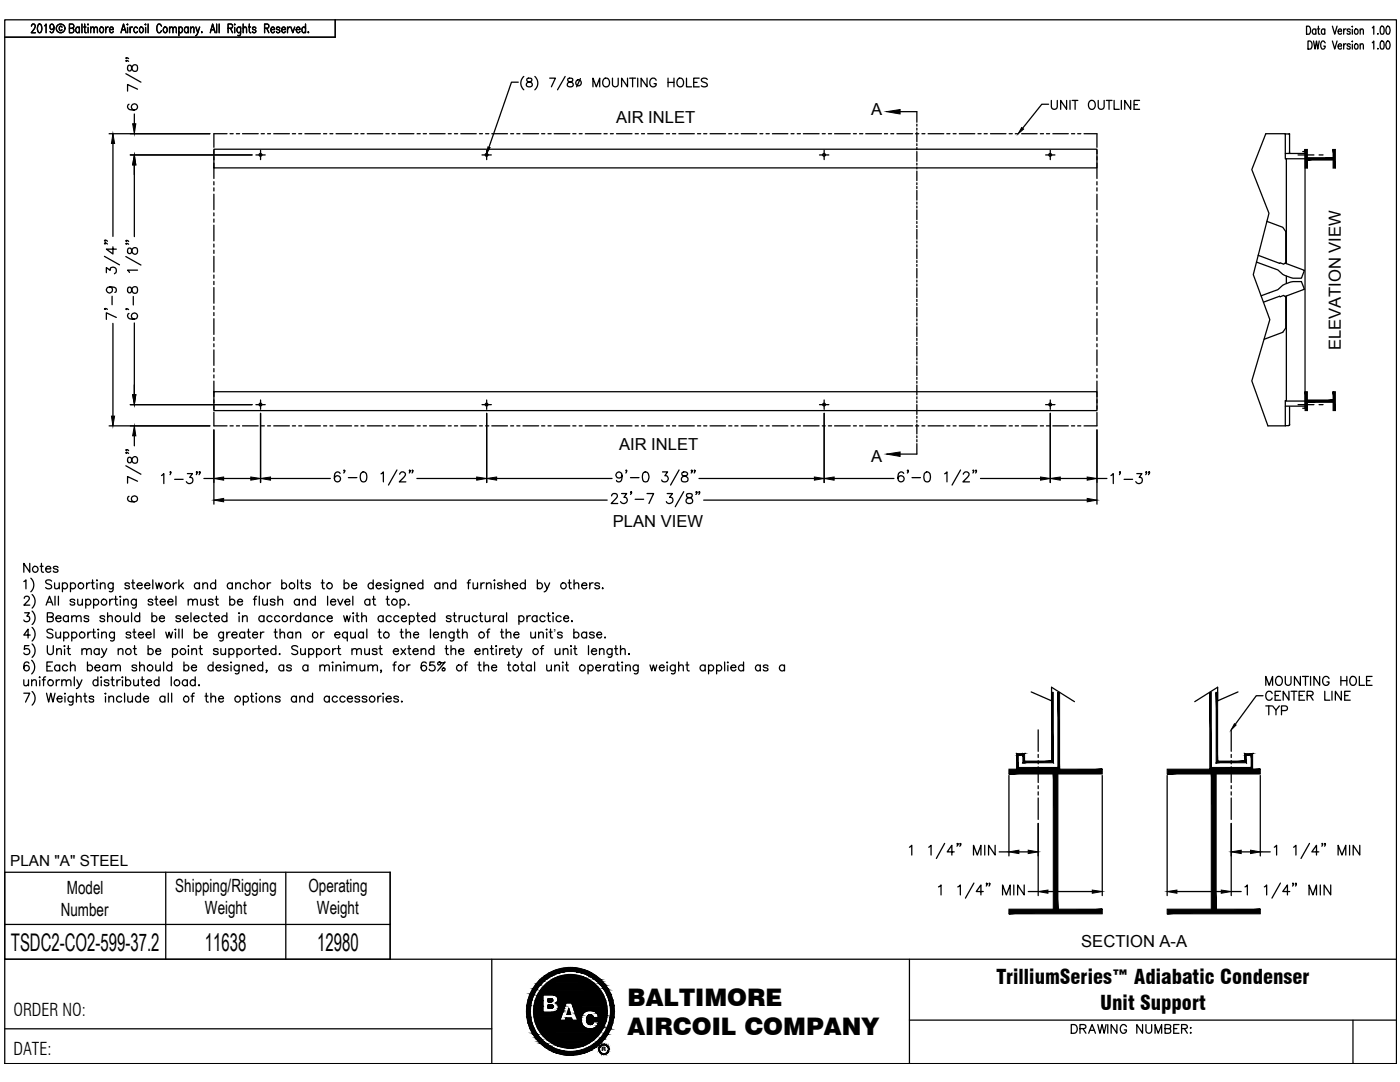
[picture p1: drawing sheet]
<svg xmlns="http://www.w3.org/2000/svg" width="279mm" height="216mm" viewBox="0 0 279 216" stroke-linecap="round" stroke-linejoin="round" font-family="sans-serif">
<defs><g id="words">
<g font-size="4.9">
<text x="2.2" y="189.7">TSDC2-CO2-599-37.2</text>
<text x="40.9" y="189.7">11638</text>
<text x="63.3" y="189.7">12980</text>
</g>
<g font-size="4.8">
<text x="125.2" y="200.7">BALTIMORE</text>
<text x="125.2" y="206.5">AIRCOIL COMPANY</text>
</g>
<g font-size="4">
<text x="198.9" y="196.4">TrilliumSeries™ Adiabatic Condenser</text>
<text x="219.6" y="201.6">Unit Support</text>
</g>
<g font-size="3.6">
<text x="13.3" y="178.4">Model</text>
<text x="35" y="178">Shipping/Rigging</text>
<text x="61.6" y="178">Operating</text>
<text x="12.1" y="182.7">Number</text>
<text x="40.9" y="182.4">Weight</text>
<text x="63.3" y="182.4">Weight</text>
</g>
<g font-size="3.5">
<text x="2.7" y="202.7">ORDER NO:</text>
<text x="2.7" y="210.5">DATE:</text>
</g>
<g font-size="3.3">
<text x="173.9" y="23">A</text>
<text x="123" y="24.5">AIR INLET</text>
<text x="267.6" y="69.9" transform="rotate(-90 267.6 69.9)">ELEVATION VIEW</text>
<text x="123.5" y="89.8">AIR INLET</text>
<text x="173.9" y="92.3">A</text>
<text x="122.3" y="105.2">PLAN VIEW</text>
<text x="215.8" y="188.9">SECTION A-A</text>
</g>
<text font-size="3.1" x="2" y="172.7">PLAN &quot;A&quot; STEEL</text>
<text font-size="2.5" x="110.5" y="127.3">’</text>
<text font-size="1.2" x="120.1" y="209.8">R</text>
</g></defs>
<!-- layer: 0 -->
<g fill="none" stroke="#000" stroke-width=".25">
<path d="M.9 4h277.8v208.2h-277.8zM6.3 5.2l.2-.4h.3l.2 .3-.1 .6-.7 .8h.9M7.7 4.9l.3-.1a1.17 1.17 0 0 1 0 1.7h-.2a1.27 1.27 0 0 1-.1-1.6zM8.9 5.1l.3-.3v1.7M10.8 5.4l-.2 .4a.48 .48 0 0 1-.6-.5 .48 .48 0 0 1 .6-.4 1.27 1.27 0 0 1-.2 1.6l-.4-.2M12.4 5.4l-.1-.1a.42 .42 0 0 0-.5 .3 .42 .42 0 0 0 .2 .5l.4-.2M13.9 5.6h.7l.1-.3-.1-.4-.7-.1v1.7l.7-.1 .1-.5-.3-.3M15.8 5.6l-.1-.1a.55 .55 0 0 0-.6 .4 .55 .55 0 0 0 .3 .6l.4-.2M15.8 5.4v1.1M16.4 4.8v1.7M16.7 5.4h.5M16.9 4.8v1.6l.3 .1"/>
<path d="M17.6 4.8v.2zM17.6 5.5v1M18.1 5.7l.3-.3 .3 .1 .1 1M18.1 5.4v1.1M18.8 5.7l.3-.3 .3 .1v1M20.1 5.5a.55 .55 0 0 1 .6 .4 .55 .55 0 0 1-.3 .6 .59 .59 0 0 1-.5-.4 .59 .59 0 0 1 .2-.6zM21.1 5.4v1.1M21.6 5.4a.49 .49 0 0 0-.5 .5M21.9 5.9h.7l-.1-.4a.56 .56 0 0 0-.7 .3 .56 .56 0 0 0 .4 .7h.2l.2-.2M24.1 6.5l.6-1.7 .5 1.7M24.4 5.9h.5M25.5 4.8v.2z"/>
<path d="M25.5 5.5v1M26 5.4v1.1M26.4 5.4l-.3 .1-.1 .4M27.4 5.6l-.1-.1a.55 .55 0 0 0-.6 .4 .55 .55 0 0 0 .3 .6l.4-.2M28 5.5a.55 .55 0 0 1 .7 .4 .55 .55 0 0 1-.4 .6l-.4-.2-.1-.4zM29.1 4.8v.2zM29.1 5.5v1M29.6 4.8v1.7M32.2 5.2a.44 .44 0 0 0-.4-.4 .44 .44 0 0 0-.5 .4v.7a.48 .48 0 0 0 .3 .6 .48 .48 0 0 0 .6-.4M32.8 5.5a.55 .55 0 0 1 .6 .4 .55 .55 0 0 1-.3 .6 .59 .59 0 0 1-.5-.4 .59 .59 0 0 1 .2-.6zM33.8 5.7l.3-.3 .3 .1 .1 1M33.8 5.4v1.1"/>
<path d="M34.5 5.7l.3-.3 .3 .1 .1 1M35.7 5.6l.1-.1a.55 .55 0 0 1 .7 .4 .55 .55 0 0 1-.4 .6h-.2l-.2-.2M35.7 5.4v1.7M37.6 5.6l-.2-.1a.56 .56 0 0 0-.7 .3 .56 .56 0 0 0 .4 .7h.2l.3-.2M37.6 5.4v1.1M38 5.7l.4-.3 .3 .1v1M38 5.4v1.1M39.1 5.4l.4 1.1 .3-1.1M39.5 6.5l-.5 .6M40.3 6.4v.1zM42 6.5l.4-1.7 .5 1.7M42.1 5.9h.7"/>
<path d="M43.2 4.8v1.7M43.7 4.8v1.7M45.5 5.6h.8l.1-.6-.3-.2h-.6v1.7M46 5.6l.4 .9M46.8 4.8v.2zM46.8 5.5v1M48 5.4v1.6l-.2 .1-.3-.1M48 5.6l-.1-.1a.55 .55 0 0 0-.7 .4 .55 .55 0 0 0 .4 .6l.4-.2M48.5 5.7l.3-.3 .3 .1 .1 1M48.5 4.8v1.7M49.6 5.4h.4M49.8 4.8v1.4v.2l.3 .1"/>
<path d="M51.1 5.6l-.1-.1a.36 .36 0 0 0-.6 .1l.2 .3 .4 .1v.4a.36 .36 0 0 1-.6-.1M52.8 5.6h.7l.1-.6-.2-.2h-.6v1.7M53.2 5.6l.5 .9M54 5.9h.8l-.1-.4a.54 .54 0 0 0-.7 .3 .54 .54 0 0 0 .2 .6l.3 .1 .3-.2M55.9 5.6a.39 .39 0 0 0-.7-.1v.3l.6 .2 .1 .3a.39 .39 0 0 1-.7 .1v-.1M56.2 5.9h.8l-.2-.4a.55 .55 0 0 0-.6 .4 .55 .55 0 0 0 .3 .6l.5-.2M57.4 5.4v1.1M57.9 5.4a.49 .49 0 0 0-.5 .5M58.1 5.4l.3 1.1 .4-1.1M59.1 5.9h.8l-.2-.4a.55 .55 0 0 0-.6 .4 .55 .55 0 0 0 .4 .6l.4-.2M61 5.6l-.2-.1a.55 .55 0 0 0-.6 .4 .55 .55 0 0 0 .4 .6l.4-.2M61 4.8v1.7"/>
<path d="M61.5 6.4v.1zM66.9 4v3.4h-66M4.8 116l.4-.3v1.8M4.8 119.4l.4-.4 .6 .1a.55 .55 0 0 1-.2 .8l-.8 .8h1.1M5.9 112.4v1.8l-1.1-1.8v1.8M6.2 115.4a1.83 1.83 0 0 1 0 2.7M6.4 118.6a1.83 1.83 0 0 1 0 2.7M8 113h.6M8.3 112.4v1.4l.1 .3 .3 .1M9.1 113.5h1a.55 .55 0 0 0-.7-.5 .55 .55 0 0 0-.2 .9 .54 .54 0 0 0 .9 0M10.3 116a.67 .67 0 0 0-.6-.3 .67 .67 0 0 0-.6 .4l.2 .3 .8 .3 .2 .5a.78 .78 0 0 1-1.2 0M10.9 116.3l.1 1.1 .4 .1 .4-.3"/>
<path d="M11 119v1.7M11.6 113.3a.54 .54 0 0 0-1 0l.1 .1 .8 .3 .1 .2a.54 .54 0 0 1-1 0M11.7 119v1.7M11.8 116.3v1.2M12.5 116.6a.57 .57 0 0 1 .8-.1 .57 .57 0 0 1 0 .8 .57 .57 0 0 1-.8-.1M12.5 116.3v1.8M14.1 116.6a.57 .57 0 0 1 .8-.1 .57 .57 0 0 1 0 .8 .57 .57 0 0 1-.8-.1M14.1 116.3v1.8M14.9 119.8a.54 .54 0 0 0-.9 0l.2 .3 .6 .1 .1 .3a.54 .54 0 0 1-.9 0M15.5 119.6l.1 1.1h.4l.4-.3M16.4 119.6v1.1M17.1 119.8a.57 .57 0 0 1 .9-.1 .57 .57 0 0 1 0 .9 .57 .57 0 0 1-.9-.1"/>
<path d="M17.1 119.6v1.7M17.3 116.3v1.2M18 116.3a.57 .57 0 0 0-.7 .5M18.2 116.3h.6M18.5 115.7v1.5l.1 .2 .3 .1M18.7 119.8a.57 .57 0 0 1 .8-.1 .57 .57 0 0 1 0 .9 .57 .57 0 0 1-.8-.1M18.7 119.6v1.7M19.4 115.7v.2zM19.4 116.4v1.1M20 116.6l.5-.3 .4 .1 .1 1.1M20 116.3v1.2M21.9 119.6v1.1"/>
<path d="M22.6 116.3v1.4a.47 .47 0 0 1-.3 .4 .47 .47 0 0 1-.5-.1M22.6 116.6a.57 .57 0 0 0-.9-.1 .57 .57 0 0 0 0 .8 .57 .57 0 0 0 .9-.1M22.6 119.6a.57 .57 0 0 0-.7 .5M22.8 119.6h.6M23.1 119v1.4l.1 .3h.3M24 119v.1zM24 119.6v1.1M24.7 119.9l.4-.3h.4l.1 1.1M24.7 119.6v1.1M25.8 116.6a.51 .51 0 0 0-.9 0l.1 .1 .8 .3v.2a.51 .51 0 0 1-.9 0M26.3 116.3h.6M26.5 115.7v1.5l.1 .2 .3 .1"/>
<path d="M27.2 119.6v1.3a.47 .47 0 0 1-.3 .4 .47 .47 0 0 1-.5 0M27.2 119.8a.57 .57 0 0 0-.8-.1 .57 .57 0 0 0 0 .9 .57 .57 0 0 0 .8-.1M27.4 116.8h1a.55 .55 0 0 0-.8-.4 .55 .55 0 0 0-.2 .8 .54 .54 0 0 0 1 0M28.9 116.8h1a.55 .55 0 0 0-.8-.4 .55 .55 0 0 0-.1 .8 .54 .54 0 0 0 .9 0M30.5 119.8a.54 .54 0 0 0-.9 0v.2l.8 .2 .1 .3a.54 .54 0 0 1-.9 0M30.5 115.7v1.8M30.9 119.6h.6M31.1 116.3l.3 1.2 .3-1.2 .4 1.2 .3-1.2M31.2 119v1.4l.1 .3h.3M34.6 116.3v1.2M35.1 119v1.7M35.3 116.3a.57 .57 0 0 0-.7 .5"/>
<path d="M35.7 115.7v1.8M36 116.8l.6 .7M36.5 116.3l-.8 .9M37.6 119.9l.3-.3h.5l.1 1.1M37.6 119.6v1.1M38.5 119.9l.4-.3h.4l.1 1.1M39.8 116.6a.57 .57 0 0 0-.8-.1 .57 .57 0 0 0 0 .8 .57 .57 0 0 0 .8-.1M39.8 116.3v1.2M40.1 119.6v1.1h.5l.4-.3M40.5 116.6l.4-.3 .4 .1 .1 1.1M40.5 116.3v1.2M41 119.6v1.1"/>
<path d="M42.5 119.8a.54 .54 0 0 0-.9 0l.1 .2 .7 .2 .1 .3a.54 .54 0 0 1-.9 0M42.9 119.6h.6M43 116.6a.57 .57 0 0 0-.8-.1 .57 .57 0 0 0 0 .8 .57 .57 0 0 0 .8-.1M43 115.7v1.8M43.2 119v1.4l.1 .3h.3M45.9 119.8a.57 .57 0 0 1 .8-.1 .57 .57 0 0 1 0 .9 .57 .57 0 0 1-.8-.1M45.9 119v1.7M46.4 116.6a.57 .57 0 0 0-.9-.1 .57 .57 0 0 0 0 .8 .57 .57 0 0 0 .9-.1M46.4 116.3v1.2M47 116.6l.5-.3 .4 .1 .1 1.1M47 116.3v1.2M49.6 116.6a.57 .57 0 0 0-.8-.1 .57 .57 0 0 0 0 .8 .57 .57 0 0 0 .8-.1"/>
<path d="M50.2 116.6l.4-.3 .4 .1 .1 1.1M50.2 115.7v1.8M50.6 119.6h.6M51.2 119l-.3 .1-.1 .2v1.4M51.7 119v1.7M52.4 119.6l.1 1.1h.4l.5-.3M53.4 116.3v1.2M53.4 119.6v1.1M54 116.3a.57 .57 0 0 0-.6 .5M54.9 119.8a.54 .54 0 0 0-1 0l.1 .2 .8 .2 .1 .3a.54 .54 0 0 1-1 0M55.5 119.9l.4-.3h.4l.1 1.1M55.5 119v1.7"/>
<path d="M56.2 116.6a.55 .55 0 0 1 .8-.1 .55 .55 0 0 1 0 .8 .55 .55 0 0 1-.8-.1M56.2 115.7v1.8M59.4 115.7v1.8M59.7 119.8a.57 .57 0 0 0-.8-.1 .57 .57 0 0 0 0 .9 .57 .57 0 0 0 .8-.1M59.7 119.6v1.1M59.9 116.3h.6M60.2 115.7v1.5l.1 .2 .3 .1M60.4 119.9l.4-.3h.5l.1 1.1M60.4 119.6v1.1M61.9 116.6a.54 .54 0 0 0-.9 0l.1 .1 .8 .3v.2a.54 .54 0 0 1-.9 0M62.9 119.8a.55 .55 0 0 0-.8 0 .55 .55 0 0 0 0 .8 .55 .55 0 0 0 .8-.1M62.9 119v1.7"/>
<path d="M64.1 116.3h.6M64.4 115.7v1.5v.2l.4 .1M65.4 119v1.7M67.4 119.6l.5 1.1 .5-1.1M68.7 116.6a.55 .55 0 0 1 .8-.1 .55 .55 0 0 1 0 .8 .55 .55 0 0 1-.8-.1M68.7 115.7v1.8M70.2 116.8h1a.55 .55 0 0 0-.8-.4 .55 .55 0 0 0-.2 .8 .54 .54 0 0 0 1 0M70.4 119v1.7M73.8 119.8a.57 .57 0 0 0-.8-.1 .57 .57 0 0 0 0 .9 .57 .57 0 0 0 .8-.1M73.8 119.6v1.1M74.3 119.6h.6M74.5 116.6a.57 .57 0 0 0-.9-.1 .57 .57 0 0 0 0 .8 .57 .57 0 0 0 .9-.1"/>
<path d="M74.5 115.7v1.8M74.6 119v1.4v.3h.4M75.1 116.8h.9a.51 .51 0 0 0-.5-.5 .51 .51 0 0 0-.4 .7 .52 .52 0 0 0 .4 .5 .52 .52 0 0 0 .5-.3M77.1 119.6h.6M77.3 119v1.4l.1 .3h.3M77.5 116.6a.54 .54 0 0 0-.9 0v.1l.8 .3 .1 .2a.54 .54 0 0 1-.9 0M78 115.8h.2zM78.1 116.4v1.1M79.7 116.3v1.4a.47 .47 0 0 1-.3 .4 .47 .47 0 0 1-.5-.1M79.7 116.6a.57 .57 0 0 0-.9-.1 .57 .57 0 0 0 0 .8 .57 .57 0 0 0 .9-.1M79.9 119.8a.57 .57 0 0 1 .8-.1 .57 .57 0 0 1 0 .9 .57 .57 0 0 1-.8-.1M79.9 119.6v1.7"/>
<path d="M80.4 116.6l.4-.3 .4 .1 .1 1.1M80.4 116.3v1.2M81.8 116.8h1.1a.55 .55 0 0 0-.8-.4 .55 .55 0 0 0-.2 .8 .54 .54 0 0 0 1 0M84.4 116.6a.57 .57 0 0 0-.9-.1 .57 .57 0 0 0 0 .8 .57 .57 0 0 0 .9-.1M84.4 115.7v1.8M87.8 116.6a.57 .57 0 0 0-.9-.1 .57 .57 0 0 0 0 .8 .57 .57 0 0 0 .9-.1M87.8 116.3v1.2M88.4 116.6l.4-.3 .5 .1v1.1M88.4 116.3v1.2M90.9 116.6a.57 .57 0 0 0-.8-.1 .57 .57 0 0 0 0 .8 .57 .57 0 0 0 .8-.1M90.9 115.7v1.8M93.2 116.3h.6"/>
<path d="M93.9 115.7l-.3 .1-.1 .2v1.5M94.4 116.3l.1 1.1 .4 .1 .4-.3M95.3 116.3v1.2M96 116.3v1.2M96.7 116.3a.57 .57 0 0 0-.7 .5M97.1 116.6l.4-.3 .4 .1 .1 1.1M97.1 116.3v1.2M98.7 115.7v.2zM98.7 116.4v1.1M100.2 116.6a.54 .54 0 0 0-.9 0l.1 .1 .7 .3 .1 .2a.54 .54 0 0 1-.9 0M100.8 116.6l.4-.3 .4 .1 .1 1.1M100.8 115.7v1.8"/>
<path d="M102.3 116.8h1a.55 .55 0 0 0-.8-.4 .55 .55 0 0 0-.1 .8 .54 .54 0 0 0 .9 0M104.8 116.6a.57 .57 0 0 0-.8-.1 .57 .57 0 0 0 0 .8 .57 .57 0 0 0 .8-.1M104.8 115.7v1.8M107.2 116.6a.57 .57 0 0 1 .9-.1 .57 .57 0 0 1 0 .8 .57 .57 0 0 1-.9-.1M107.2 115.7v1.8M108.7 116.3l.5 1.2 .5-1.2M109.2 117.5l-.2 .3-.4 .3M113.4 116.3h.6M113.6 115.7v1.5l.1 .2 .4 .1M114.6 116.6l.4-.3 .4 .1 .1 1.1M114.6 115.7v1.8M116.1 116.8h1a.55 .55 0 0 0-.8-.4 .55 .55 0 0 0-.1 .8 .54 .54 0 0 0 .9 0"/>
<path d="M117.7 116.3v1.2M118.4 116.3a.57 .57 0 0 0-.7 .5M119.6 116.6a.54 .54 0 0 0-.9 0l.1 .1 .8 .3v.2a.54 .54 0 0 1-.9 0M120.3 117.3v.2zM4.8 135.7v1.1h.5l.4-.3M4.8 138.3h1.1l-.8 1.8M4.9 122.3h1l-.6 .7a.59 .59 0 0 1 .5 .9 .59 .59 0 0 1-1-.2M5.7 135.7v1.1M5.8 128.8h-.9l-.1 .8a.63 .63 0 0 1 1 0 .63 .63 0 0 1-.1 .9 .63 .63 0 0 1-.9-.2M5.8 132.3a.52 .52 0 0 0-.8-.1 1.02 1.02 0 0 0 .3 1.7 .55 .55 0 0 0 .6-.6 .55 .55 0 0 0-.6-.5 .55 .55 0 0 0-.5 .5M6 126.7h-1.2l.8-1.2v1.8M6.3 131.8a1.83 1.83 0 0 1 0 2.7"/>
<path d="M6.3 136l.4-.3h.5l.1 1.1M6.3 135.7v1.1M6.4 121.9a1.78 1.78 0 0 1 0 2.7M6.4 125.2a1.83 1.83 0 0 1 0 2.7M6.4 128.5a1.78 1.78 0 0 1 0 2.7M6.4 138a1.83 1.83 0 0 1 0 2.7M7.9 135.1v.1zM7.9 135.7v1.1M8.4 135.7h.6M9.1 135.1h-.3l-.1 .3v1.4M9.2 120.7l.7-1.7 .7 1.7M9.3 138.3l.4 1.8 .4-1.8 .5 1.8 .4-1.8"/>
<path d="M9.4 132.9h.6M9.5 123.1l1-.1 .1-.2v-.4l-.4-.1h-.7v1.8h.7a.47 .47 0 0 0 .5-.5 .47 .47 0 0 0-.5-.5M9.5 128.8v1.3a.6 .6 0 0 0 .5 .5 .6 .6 0 0 0 .6-.5v-1.3M9.5 120.2h.8M10.5 132.1h-1.1v1.8h1.1M10.6 125.8a.67 .67 0 0 0-.7-.3 .67 .67 0 0 0-.5 .5l.1 .2 .9 .3 .2 .6a.78 .78 0 0 1-1.2 0M11.1 123.4h1.1a.55 .55 0 0 0-.8-.5 .55 .55 0 0 0-.2 .9 .54 .54 0 0 0 1 0M11.1 126.1l.1 1.1 .5 .1 .4-.3M11.2 135.7v1.1M11.3 129.8l.4-.4 .5 .1v1.1M11.3 129.4v1.2M11.4 139.4h1a.51 .51 0 0 0-.6-.5 .51 .51 0 0 0-.4 .7 .52 .52 0 0 0 .4 .5 .52 .52 0 0 0 .6-.3"/>
<path d="M11.9 132.9a.57 .57 0 0 0-.8 0 .57 .57 0 0 0 0 .8 .57 .57 0 0 0 .8-.1M11.9 135.7a.57 .57 0 0 0-.7 .5M11.9 132.7v1.2M12.1 126.1v1.2M12.3 136l.4-.3h.4l.1 1.1M12.3 135.7v1.1M12.7 126.4a.57 .57 0 0 1 .9-.1 .57 .57 0 0 1 0 .8 .57 .57 0 0 1-.9 0M12.7 126.1v1.8M12.9 128.8v.2zM12.9 129.5v1.1M13 138.3v.2zM13 139v1.1"/>
<path d="M13.2 136l.4-.3h.5l.1 1.1M13.4 129.4h.6M13.5 132.9a.57 .57 0 0 0-.9 0 .57 .57 0 0 0 0 .8 .57 .57 0 0 0 .9-.1M13.6 123.1a.57 .57 0 0 0-.8-.1 .57 .57 0 0 0 0 .9 .57 .57 0 0 0 .8-.1M13.6 128.8v1.5l.1 .2 .4 .1M13.6 122.9v1.2M14.1 133l.4-.3 .4 .1 .1 1.1M14.1 132.1v1.8M14.3 123.2l.4-.3 .5 .1 .1 1.1M14.3 126.4a.57 .57 0 0 1 .9-.1 .57 .57 0 0 1 0 .8 .57 .57 0 0 1-.9 0M14.3 122.9v1.2M14.3 126.1v1.8"/>
<path d="M14.6 138.9v1.4a.47 .47 0 0 1-.3 .4 .47 .47 0 0 1-.5-.1M14.6 139.2a.57 .57 0 0 0-.9-.1 .57 .57 0 0 0 0 .8 .57 .57 0 0 0 .9-.1M14.8 135.1v1.7M15.3 123.2l.4-.3 .4 .1 .1 1.1M15.3 139.2l.4-.3 .4 .1 .1 1.1M15.3 138.3v1.8M15.3 135.7l.5 1.1 .6-1.1M15.8 136.8l-.3 .5-.2 .1M16.4 129.8l.4-.4 .4 .1 .1 1.1M16.4 129.4v1.2M16.7 138.9h.6M16.9 138.3v1.5l.1 .2 .4 .1"/>
<path d="M17.3 129.8l.4-.4 .4 .1 .1 1.1M17.5 132.9a.57 .57 0 0 1 .8 0 .57 .57 0 0 1 0 .8 .57 .57 0 0 1-.8-.1M17.5 132.1v1.8M17.5 126.1v1.2M17.7 123.1a.54 .54 0 0 0-.9 0l.2 .3 .6 .1 .1 .3a.54 .54 0 0 1-.9 0M18.2 126.1a.57 .57 0 0 0-.7 .5M18.5 126.1h.5M18.7 125.5v1.5l.1 .2 .3 .1M18.7 139.2a.5 .5 0 0 0-.5-.3 .5 .5 0 0 0-.4 .3l.2 .2 .6 .2 .1 .2a.5 .5 0 0 1-.5 .3 .5 .5 0 0 1-.4-.3M18.9 133.2h1.1a.55 .55 0 0 0-.8-.5 .55 .55 0 0 0-.2 .9 .54 .54 0 0 0 1 0M19.5 135.9a.55 .55 0 0 0-.8-.1 .55 .55 0 0 0 0 .8 .55 .55 0 0 0 .8 0M19.5 135.1v1.7"/>
<path d="M19.6 125.5v.2zM19.6 126.2v1.1M19.8 129.7a.57 .57 0 0 0-.9-.1 .57 .57 0 0 0 0 .8 .57 .57 0 0 0 .9 0M19.8 129.4v1.2M20.2 135.1v.1zM20.2 135.7v1.1M20.3 126.5l.4-.4 .4 .1 .1 1.1M20.3 129.4l.5 1.2 .5-1.2M20.3 126.1v1.2M20.8 130.6l-.3 .5-.3 .1M20.9 123.1a.54 .54 0 0 0-.9 0l.2 .3 .6 .1 .1 .3a.54 .54 0 0 1-.9 0M21 138.4h.1z"/>
<path d="M21.1 139v1.1M21.5 123.2l.4-.3 .4 .1 .1 1.1M21.5 132.9a.57 .57 0 0 0-.9 0 .57 .57 0 0 0 0 .8 .57 .57 0 0 0 .9-.1M21.5 122.3v1.8M21.5 132.7v1.2M21.7 135.9a.54 .54 0 0 0-.9 0l.3 .3 .5 .1 .1 .3a.54 .54 0 0 1-.9 0M21.7 139.2l.5-.3 .4 .1 .1 1.1M21.7 138.9v1.2M22.2 133l.4-.3 .4 .1 .1 1.1M22.2 132.7v1.2M22.2 135.7h.5M22.4 135.1v1.4l.1 .3h.3"/>
<path d="M22.8 126.1v1.4a.47 .47 0 0 1-.2 .4 .47 .47 0 0 1-.5-.1M22.8 126.4a.57 .57 0 0 0-.8-.1 .57 .57 0 0 0 0 .8 .57 .57 0 0 0 .8 0M23.1 133l.4-.3 .4 .1 .1 1.1M23.3 135.7v1.1M23.6 129.8l.4-.4 .4 .1 .1 1.1M23.6 129.4v1.2M24 135.7a.57 .57 0 0 0-.7 .5M24.3 139.2a.57 .57 0 0 0-.9-.1 .57 .57 0 0 0 0 .8 .57 .57 0 0 0 .9-.1M24.4 135.1v.1zM24.4 135.7v1.1M24.7 122.9l.1 1.1 .4 .1 .4-.4M24.9 138.3v1.8"/>
<path d="M25.1 135.9a.57 .57 0 0 1 .8-.1 .57 .57 0 0 1 0 .9 .57 .57 0 0 1-.8-.1M25.1 135.1v1.7M25.5 138.9l.1 1.1 .4 .1 .4-.3M25.6 122.9v1.2M26.1 126.4a.54 .54 0 0 0-.9 0l.2 .2 .6 .2 .1 .3a.54 .54 0 0 1-.9 0M26.3 122.3v1.8M26.4 138.9v1.2M26.5 126.1h.6M26.6 129.4h.6M26.7 135.7l.1 1.1h.4l.4-.3M26.8 125.5v1.5l.1 .2 .3 .1M26.9 128.8v1.5v.2l.4 .1"/>
<path d="M27.3 132.9a.54 .54 0 0 0-1 0l.1 .2 .8 .3 .1 .2a.54 .54 0 0 1-1 0M27.6 126.6h1a.55 .55 0 0 0-.7-.4 .55 .55 0 0 0-.2 .9 .54 .54 0 0 0 .9 0M27.6 135.7v1.1M27.9 123.1a.57 .57 0 0 0-.9-.1 .57 .57 0 0 0 0 .9 .57 .57 0 0 0 .9-.1M27.9 133l.4-.3 .4 .1 .1 1.1M27.9 122.3v1.8M27.9 132.1v1.8M28 139.2a.57 .57 0 0 0-.8-.1 .57 .57 0 0 0 0 .8 .57 .57 0 0 0 .8-.1M28 138.3v1.8M28.1 135.7h.6M28.4 135.1v1.4l.1 .3h.3M28.6 139.4h1a.55 .55 0 0 0-.7-.4 .55 .55 0 0 0-.2 .8 .54 .54 0 0 0 .9 0"/>
<path d="M29.1 126.6h1.1a.55 .55 0 0 0-.8-.4 .55 .55 0 0 0-.2 .9 .54 .54 0 0 0 1 0M29.2 136.2h1a.55 .55 0 0 0-.7-.5 .55 .55 0 0 0-.2 .9 .54 .54 0 0 0 .9 0M29.6 129.7a.57 .57 0 0 1 .8-.1 .57 .57 0 0 1 0 .8 .57 .57 0 0 1-.8 0M29.6 128.8v1.8M30.3 123.1a.55 .55 0 0 1 .8 0 .55 .55 0 0 1 0 .8 .55 .55 0 0 1-.8-.1M30.3 122.3v1.8M30.7 125.5v1.8M31.1 129.9h1a.51 .51 0 0 0-.6-.5 .51 .51 0 0 0-.4 .7 .52 .52 0 0 0 .4 .5 .52 .52 0 0 0 .6-.2M31.1 132.7l.1 1.1 .4 .1 .4-.4M31.7 135.9a.55 .55 0 0 0-.8-.1 .55 .55 0 0 0 0 .8 .55 .55 0 0 0 .8 0M31.7 135.1v1.7M31.8 123.4h1a.55 .55 0 0 0-.7-.5 .55 .55 0 0 0-.2 .9 .54 .54 0 0 0 .9 0"/>
<path d="M32 120.1h1a.55 .55 0 0 0-.8-.5 .55 .55 0 0 0-.1 .9 .54 .54 0 0 0 .9 0M32 132.7v1.2M32.7 132.1v1.8M32.9 139.2a.57 .57 0 0 0-.8-.1 .57 .57 0 0 0 0 .8 .57 .57 0 0 0 .8-.1M32.9 138.9v1.2M33.1 126.1l.3 1.2 .4-1.2 .3 1.2 .3-1.2M33.5 120.1h1a.55 .55 0 0 0-.8-.5 .55 .55 0 0 0-.1 .9 .54 .54 0 0 0 .9 0M33.6 138.3v1.8M34.2 135.1v1.7M34.3 132.9a.57 .57 0 0 0-.9 0 .57 .57 0 0 0 0 .8 .57 .57 0 0 0 .9-.1M34.3 132.1v1.8M34.3 138.3v1.8"/>
<path d="M34.4 129.7a.57 .57 0 0 1 .9-.1 .57 .57 0 0 1 0 .8 .57 .57 0 0 1-.9 0M34.4 129.4v1.8M35 125.5v.2zM35 126.2v1.1M35.7 125.5v1.8M36 123.1a.54 .54 0 0 0-.9 0l.1 .2 .8 .2v.3a.54 .54 0 0 1-.9 0M36.4 125.5v1.8M36.5 123.4h1.1a.55 .55 0 0 0-.8-.5 .55 .55 0 0 0-.2 .9 .54 .54 0 0 0 1 0M36.7 132.9a.55 .55 0 0 1 .8 0 .55 .55 0 0 1 0 .8 .55 .55 0 0 1-.8-.1M36.7 132.1v1.8M37.4 135.9a.57 .57 0 0 0-.8-.1 .57 .57 0 0 0 0 .9 .57 .57 0 0 0 .8-.1M37.4 135.7v1.1"/>
<path d="M37.6 128.8v.2zM37.6 129.5v1.1M38.1 122.3v1.8M38.1 138.9h.6M38.2 133.2h1a.55 .55 0 0 0-.8-.5 .55 .55 0 0 0-.1 .9 .54 .54 0 0 0 .9 0M38.3 129.8l.4-.4 .4 .1 .1 1.1M38.3 129.4v1.2M38.7 123.4h1a.55 .55 0 0 0-.7-.5 .55 .55 0 0 0-.2 .9 .54 .54 0 0 0 .9 0M38.8 126.4a.57 .57 0 0 1 .8-.1 .57 .57 0 0 1 0 .8 .57 .57 0 0 1-.8 0M38.8 138.3l-.3 .1-.1 .3v1.4M38.8 125.5v1.8M39 135.9a.57 .57 0 0 0-.9-.1 .57 .57 0 0 0 0 .9 .57 .57 0 0 0 .9-.1"/>
<path d="M39 135.1v1.7M39.7 136.7v.1zM39.7 129.4h.6M40 128.8v1.5l.1 .2 .3 .1M40.3 126.6h1a.55 .55 0 0 0-.7-.4 .55 .55 0 0 0-.2 .9 .54 .54 0 0 0 .9 0M40.9 138.9h.6M41.2 138.3v1.5v.2l.4 .1M41.2 123.1a.57 .57 0 0 0-.8-.1 .57 .57 0 0 0 0 .9 .57 .57 0 0 0 .8-.1M41.7 122.9h.6M41.9 122.3v1.4l.1 .3 .3 .1M42.1 139.2l.4-.3 .4 .1 .1 1.1M42.1 138.3v1.8"/>
<path d="M42.5 132.9a.57 .57 0 0 0-.8 0 .57 .57 0 0 0 0 .8 .57 .57 0 0 0 .8-.1M42.5 132.1v1.8M42.8 123.4h1a.55 .55 0 0 0-.8-.5 .55 .55 0 0 0-.1 .9 .54 .54 0 0 0 .9 0M43.1 133.2h1a.51 .51 0 0 0-.6-.6 .51 .51 0 0 0-.4 .8 .52 .52 0 0 0 .4 .5 .52 .52 0 0 0 .6-.3M43.5 129.7a.54 .54 0 0 0-.9 0l.1 .2 .7 .2 .1 .3a.54 .54 0 0 1-.9 0M43.6 139.4h1a.51 .51 0 0 0-.6-.5 .51 .51 0 0 0-.4 .7 .52 .52 0 0 0 .4 .5 .52 .52 0 0 0 .6-.3M44.1 129.4l.1 1.1 .4 .1 .4-.3M44.6 126.1v1.4a.46 .46 0 0 1-.6 .4l-.1-.1M44.6 126.4a.55 .55 0 0 0-.8-.1 .55 .55 0 0 0 0 .8 .55 .55 0 0 0 .8 0M45 129.4v1.2M45.3 123.1a.57 .57 0 0 0-.9-.1 .57 .57 0 0 0 0 .9 .57 .57 0 0 0 .9-.1M45.3 122.3v1.8"/>
<path d="M45.3 126.1v1.2M45.5 132.9a.54 .54 0 0 0-.9 0l.1 .2 .7 .3 .1 .2a.54 .54 0 0 1-.9 0M45.7 129.7a.57 .57 0 0 1 .8-.1 .57 .57 0 0 1 0 .8 .57 .57 0 0 1-.8 0M45.7 129.4v1.8M45.9 126.1a.57 .57 0 0 0-.6 .5M46.1 132.1v.2zM46.1 132.8v1.1M46.3 126.6h1a.55 .55 0 0 0-.8-.4 .55 .55 0 0 0-.1 .9 .54 .54 0 0 0 .9 0M47.3 129.7a.57 .57 0 0 1 .8-.1 .57 .57 0 0 1 0 .8 .57 .57 0 0 1-.8 0M47.3 129.4v1.8M47.4 120.1h1a.55 .55 0 0 0-.8-.5 .55 .55 0 0 0-.1 .9 .54 .54 0 0 0 .9 0M47.7 122.3v.1z"/>
<path d="M47.7 132.7v1.3a.47 .47 0 0 1-.3 .4 .47 .47 0 0 1-.4 0M47.7 132.9a.57 .57 0 0 0-.8 0 .57 .57 0 0 0 0 .8 .57 .57 0 0 0 .8-.1M47.7 123v1.1M48.4 123.2l.4-.3 .4 .1 .1 1.1M48.4 133l.4-.3 .4 .1 .1 1.1M48.4 122.9v1.2M48.4 132.7v1.2M48.6 139.2a.57 .57 0 0 1 .8-.1 .57 .57 0 0 1 0 .8 .57 .57 0 0 1-.8-.1M48.6 138.9v1.8M48.8 126.4a.57 .57 0 0 0-.8-.1 .57 .57 0 0 0 0 .8 .57 .57 0 0 0 .8 0M48.8 126.1v1.2M49.3 126.1h.6"/>
<path d="M49.6 125.5v1.5l.1 .2 .3 .1M49.9 133.2h1a.51 .51 0 0 0-.6-.5 .51 .51 0 0 0-.4 .7 .52 .52 0 0 0 .4 .5 .52 .52 0 0 0 .6-.3M50 138.9h.6M50.2 138.3v1.5l.1 .2 .3 .1M50.4 126.6h1a.55 .55 0 0 0-.8-.4 .55 .55 0 0 0-.1 .9 .54 .54 0 0 0 .9 0M50.5 129.4v1.2M51.2 129.4a.57 .57 0 0 0-.7 .5M51.2 138.3v.2zM51.2 139v1.1M51.4 129.4h.6M51.7 128.8v1.5v.2l.4 .1M52 126.1v1.2"/>
<path d="M52.4 132.9a.57 .57 0 0 0-.8 0 .57 .57 0 0 0 0 .8 .57 .57 0 0 0 .8-.1M52.4 132.1v1.8M52.5 129.9h1a.55 .55 0 0 0-.7-.4 .55 .55 0 0 0-.2 .9 .54 .54 0 0 0 .9 0M52.7 123.1a.57 .57 0 0 0-.9-.1 .57 .57 0 0 0 0 .9 .57 .57 0 0 0 .9-.1M52.7 126.1a.57 .57 0 0 0-.7 .5M52.7 122.9v1.2M53.3 133.8h-.2h.2l-.2 .4M53.4 139.2l.5-.3 .4 .1 .1 1.1M53.4 138.9v1.2M54.3 123.1a.57 .57 0 0 0-.9-.1 .57 .57 0 0 0 0 .9 .57 .57 0 0 0 .9-.1M54.7 126.1h.6M55 125.5v1.5v.2l.4 .1"/>
<path d="M55 129.7a.57 .57 0 0 0-.8-.1 .57 .57 0 0 0 0 .8 .57 .57 0 0 0 .8 0M55 128.8v1.8M55.7 130.5h.2zM55.8 123.1a.57 .57 0 0 0-.8-.1 .57 .57 0 0 0 0 .9 .57 .57 0 0 0 .8-.1M55.9 126.5l.4-.4 .4 .1 .1 1.1M55.9 139.2a.54 .54 0 0 0-.9 0l.2 .2 .6 .2 .1 .2a.54 .54 0 0 1-.9 0M55.9 125.5v1.8M56.6 132.9a.55 .55 0 0 0-.8 0 .55 .55 0 0 0 0 .8 .55 .55 0 0 0 .8-.1M56.6 132.7v1.2M58 122.9v1.2M58.1 132.9a.54 .54 0 0 0-.9 0l.1 .2 .8 .3v.2a.54 .54 0 0 1-.9 0M58.4 126.4a.57 .57 0 0 0-.8-.1 .57 .57 0 0 0 0 .8 .57 .57 0 0 0 .8 0"/>
<path d="M58.4 126.1v1.2M58.6 122.9a.57 .57 0 0 0-.6 .5M59.1 126.5l.4-.4 .4 .1 .1 1.1M59.1 126.1v1.2M59.2 139.2a.57 .57 0 0 0-.9-.1 .57 .57 0 0 0 0 .8 .57 .57 0 0 0 .9-.1M59.2 138.9v1.2M59.4 129.1a.67 .67 0 0 0-.6-.3 .67 .67 0 0 0-.6 .5l.2 .2 .8 .4 .2 .5a.78 .78 0 0 1-1.2 0M59.8 139.2l.5-.3 .4 .1 .1 1.1M59.8 138.9v1.2M60 123.1a.57 .57 0 0 0-.8-.1 .57 .57 0 0 0 0 .9 .57 .57 0 0 0 .8-.1M60 129.4l.1 1.1 .4 .1 .4-.3M60 122.3v1.8"/>
<path d="M60.9 129.4v1.2M61.4 132.9a.57 .57 0 0 0-.8 0 .57 .57 0 0 0 0 .8 .57 .57 0 0 0 .8-.1M61.4 132.7v1.2M61.6 123.1a.57 .57 0 0 0-.8-.1 .57 .57 0 0 0 0 .9 .57 .57 0 0 0 .8-.1M61.6 129.7a.57 .57 0 0 1 .8-.1 .57 .57 0 0 1 0 .8 .57 .57 0 0 1-.8 0M61.6 122.9v1.2M61.6 129.4v1.8M62.3 123.2l.4-.3 .4 .1 .1 1.1M62.3 122.9v1.2M62.4 139.2a.57 .57 0 0 0-.9-.1 .57 .57 0 0 0 0 .8 .57 .57 0 0 0 .9-.1M62.4 138.3v1.8M63.2 129.7a.57 .57 0 0 1 .8-.1 .57 .57 0 0 1 0 .8 .57 .57 0 0 1-.8 0"/>
<path d="M63.2 129.4v1.8M63.9 133l.4-.3 .4 .1 .1 1.1M63.9 132.7v1.2M64 126.1v1.2M64.7 126.1a.57 .57 0 0 0-.7 .5M64.8 123.1a.57 .57 0 0 0-.9-.1 .57 .57 0 0 0 0 .9 .57 .57 0 0 0 .9-.1M64.8 133l.4-.3 .4 .1 .1 1.1M65.3 123.4h1a.55 .55 0 0 0-.8-.5 .55 .55 0 0 0-.1 .9 .54 .54 0 0 0 .9 0M65.7 139.2a.57 .57 0 0 0-.8-.1 .57 .57 0 0 0 0 .8 .57 .57 0 0 0 .8-.1M65.7 138.9v1.2M66 120.1h1a.55 .55 0 0 0-.8-.5 .55 .55 0 0 0-.1 .9 .54 .54 0 0 0 .9 0M66.3 132.2h.2z"/>
<path d="M66.4 129.4v1.2M66.4 132.8v1.1M66.8 126.6h1a.55 .55 0 0 0-.7-.4 .55 .55 0 0 0-.2 .9 .54 .54 0 0 0 .9 0M67.1 129.4a.57 .57 0 0 0-.7 .5M67.1 133l.4-.3 .4 .1 .1 1.1M67.1 132.7v1.2M67.3 139.2a.57 .57 0 0 0-.8-.1 .57 .57 0 0 0 0 .8 .57 .57 0 0 0 .8-.1M67.3 129.4h.6M67.6 128.8v1.5l.1 .2 .3 .1M68.6 122.9l.3 1.2 .3-1.2 .4 1.2 .3-1.2M68.7 132.1v.2zM68.7 132.8v1.1"/>
<path d="M68.8 120.1h1a.51 .51 0 0 0-.6-.6 .51 .51 0 0 0-.4 .7 .52 .52 0 0 0 .4 .6 .52 .52 0 0 0 .6-.3M68.8 139.2a.57 .57 0 0 0-.8-.1 .57 .57 0 0 0 0 .8 .57 .57 0 0 0 .8-.1M69.3 126.4a.55 .55 0 0 0-.8-.1 .55 .55 0 0 0 0 .8 .55 .55 0 0 0 .8 0M69.3 133l.4-.3 .5 .1v1.1M69.3 139.4h1a.55 .55 0 0 0-.7-.4 .55 .55 0 0 0-.2 .8 .54 .54 0 0 0 .9 0M69.3 126.1v1.8M69.3 132.7v1.2M70 126.1l.1 1.1 .4 .1 .4-.3M70.2 129.8l.5-.4 .4 .1 .1 1.1M70.2 133l.5-.3 .4 .1 .1 1.1M70.2 129.4v1.2M70.4 122.4h.2z"/>
<path d="M70.5 123v1.1M70.9 126.1v1.2M71 122.9h.6M71.2 129.8l.4-.4 .4 .1 .1 1.1M71.3 122.3v1.4v.3l.4 .1M71.8 139.2a.54 .54 0 0 0-1 0l.3 .2 .6 .2 .1 .2a.54 .54 0 0 1-1 0M71.9 132.7v1.1l.5 .1 .4-.4M72.2 123.2l.4-.3 .4 .1 .1 1.1M72.2 122.3v1.8M72.5 126.4a.57 .57 0 0 0-.8-.1 .57 .57 0 0 0 0 .8 .57 .57 0 0 0 .8 0M72.5 126.1v1.2M72.8 129.4l.1 1.1 .4 .1 .4-.3"/>
<path d="M72.8 132.7v1.2M73.2 139.2a.54 .54 0 0 0-.9 0l.2 .2 .6 .2 .1 .2a.54 .54 0 0 1-.9 0M73.2 125.5v1.8M73.5 133l.4-.3 .4 .1 .1 1.1M73.5 132.7v1.2M73.7 129.4v1.2M74.4 133l.4-.3 .4 .1 .1 1.1M75.2 129.7a.54 .54 0 0 0-.9 0l.1 .2 .8 .2v.3a.54 .54 0 0 1-.9 0M75.4 138.9v1.2M75.5 126.1h.5M75.6 129.4h.6M75.7 125.5v1.5l.1 .2 .3 .1"/>
<path d="M75.9 128.8v1.5l.1 .2 .3 .1M76 138.9a.52 .52 0 0 0-.6 .5M76.1 133.8h-.1h.1l-.1 .4M76.5 123.1a.57 .57 0 0 0-.9-.1 .57 .57 0 0 0 0 .9 .57 .57 0 0 0 .9-.1M76.5 138.3v.2zM76.5 122.9v1.2M76.5 139v1.1M77.1 139.4h1a.55 .55 0 0 0-.8-.4 .55 .55 0 0 0-.2 .8 .54 .54 0 0 0 1 0M78.1 123.1a.57 .57 0 0 0-.9-.1 .57 .57 0 0 0 0 .9 .57 .57 0 0 0 .9-.1M78.4 132.7h.6M78.5 129.9h1a.55 .55 0 0 0-.8-.4 .55 .55 0 0 0-.1 .9 .54 .54 0 0 0 .9 0M79.1 132.1l-.3 .1-.1 .2v1.5"/>
<path d="M79.5 139.2a.54 .54 0 0 0-.9 0l.2 .2 .6 .2 .1 .2a.54 .54 0 0 1-.9 0M79.6 123.1a.57 .57 0 0 0-.8-.1 .57 .57 0 0 0 0 .9 .57 .57 0 0 0 .8-.1M79.9 126.1h.5M80 129.4l1 1.2M80.1 123.4h1a.55 .55 0 0 0-.7-.5 .55 .55 0 0 0-.2 .9 .54 .54 0 0 0 .9 0M80.1 125.5v1.5l.1 .2 .3 .1M81 129.4l-1 1.2M81 126.5l.5-.4 .3 .1 .1 1.1M81 125.5v1.8M81.2 132.7v1.2M81.4 129.4h.5M81.5 120.6v.1z"/>
<path d="M81.6 128.8v1.5l.1 .2 .3 .1M81.7 123.1a.55 .55 0 0 1 .8 0 .55 .55 0 0 1 0 .8 .55 .55 0 0 1-.8-.1M81.7 122.9v1.7M81.8 132.7a.56 .56 0 0 0-.6 .5M82.4 129.9h1.1a.55 .55 0 0 0-.8-.4 .55 .55 0 0 0-.2 .9 .54 .54 0 0 0 1 0M82.5 126.6h1a.55 .55 0 0 0-.7-.4 .55 .55 0 0 0-.2 .9 .54 .54 0 0 0 .9 0M83.1 122.9h.6M83.4 122.3v1.4l.1 .3 .3 .1M84 129.8l.5-.4 .4 .1 .1 1.1M84 129.4v1.2M84.2 123.4h1a.55 .55 0 0 0-.7-.5 .55 .55 0 0 0-.2 .9 .54 .54 0 0 0 .9 0M85.1 132.3a.52 .52 0 0 0-.8-.1 1.02 1.02 0 0 0 .3 1.7 .55 .55 0 0 0 .5-.6 .55 .55 0 0 0-.5-.5 .55 .55 0 0 0-.6 .5"/>
<path d="M85.9 125.5v1.8M86.5 126.6h1a.55 .55 0 0 0-.8-.4 .55 .55 0 0 0-.1 .9 .54 .54 0 0 0 .9 0M86.6 129.7a.57 .57 0 0 0-.9-.1 .57 .57 0 0 0 0 .8 .57 .57 0 0 0 .9 0M86.6 128.8v1.8M86.7 132.1h-.9l-.1 .8a.63 .63 0 0 1 1-.1 .63 .63 0 0 1-.1 1 .63 .63 0 0 1-.9-.3M86.8 123.1a.57 .57 0 0 0-.9-.1 .57 .57 0 0 0 0 .9 .57 .57 0 0 0 .9-.1M86.8 122.3v1.8M87.8 132.1l.1 .2a.34 .34 0 0 1-.4 .4l-.2-.2a.43 .43 0 0 1 .4-.4 .43 .43 0 0 1 .5 .2l.6-.2-1.5 1.8M88.1 126.5l.4-.4 .4 .1 .1 1.1M88.1 126.1v1.2M88.8 129.4h.6M89.1 128.8v1.5l.1 .2 .3 .1"/>
<path d="M90 123.1a.54 .54 0 0 0-.9 0l.1 .2 .7 .2 .1 .3a.54 .54 0 0 1-.9 0M90 129.8l.4-.4 .5 .1v1.1M90 128.8v1.8M90.4 122.9h.6M90.6 126.1v1.4a.47 .47 0 0 1-.3 .4 .47 .47 0 0 1-.5-.1M90.6 126.4a.57 .57 0 0 0-.8-.1 .57 .57 0 0 0 0 .8 .57 .57 0 0 0 .8 0M90.7 122.3v1.4l.1 .3 .3 .1M91.1 126.1h.6M91.4 125.5v1.5l.1 .2 .3 .1M91.5 129.9h1.1a.55 .55 0 0 0-.8-.4 .55 .55 0 0 0-.2 .9 .54 .54 0 0 0 1 0M91.6 122.9v1.2M92.3 122.9a.57 .57 0 0 0-.7 .5"/>
<path d="M92.3 126.5l.4-.4 .4 .1 .1 1.1M92.3 125.5v1.8M92.6 132.7h.6M92.7 122.9l.1 1.1 .4 .1 .5-.4M93.3 132.1l-.3 .1-.1 .2v1.5M93.7 122.9v1.2M94.8 129.9h1a.55 .55 0 0 0-.8-.4 .55 .55 0 0 0-.1 .9 .54 .54 0 0 0 .9 0M95.2 123.1a.55 .55 0 0 0-.8 0 .55 .55 0 0 0 0 .8 .55 .55 0 0 0 .8-.1M95.4 132.7h.6M95.6 132.1v1.4l.1 .3 .4 .1M95.6 122.9h.6M95.9 122.3v1.4l.1 .3 .3 .1"/>
<path d="M96.4 129.8l.4-.4 .5 .1v1.1M96.4 129.4v1.2M96.6 133l.4-.3 .4 .1 .1 1.1M96.6 132.1v1.8M96.8 122.9l.1 1.1 .4 .1 .5-.4M97.1 126.1h.6M97.8 125.5l-.4 .1-.1 .3v1.4M97.8 122.9v1.2M97.8 129.4h.6M98.1 128.8v1.5l.1 .2 .3 .1M98.1 133.2h1a.55 .55 0 0 0-.8-.5 .55 .55 0 0 0-.1 .9 .54 .54 0 0 0 .9 0M98.4 122.9v1.2"/>
<path d="M99 128.8v.2zM99 129.5v1.1M99.1 122.9a.57 .57 0 0 0-.7 .5M99.7 129.4v1.2M99.9 126.1h.6M100.1 125.5v1.5l.1 .2 .4 .1M100.4 129.4a.57 .57 0 0 0-.7 .5M100.5 123.1a.57 .57 0 0 0-.9-.1 .57 .57 0 0 0 0 .9 .57 .57 0 0 0 .9-.1M100.5 122.9v1.2M100.7 129.9h1a.51 .51 0 0 0-.6-.5 .51 .51 0 0 0-.4 .7 .52 .52 0 0 0 .4 .5 .52 .52 0 0 0 .6-.2M101 126.5l.4-.4 .5 .1 .1 1.1M101 125.5v1.8"/>
<path d="M101.1 122.3v1.8M101.3 132.7h.6M101.5 132.1v1.4l.1 .3 .4 .1M102.1 129.4h.6M102.4 128.8v1.5l.1 .2 .3 .1M102.5 126.6h1.1a.55 .55 0 0 0-.8-.4 .55 .55 0 0 0-.2 .9 .54 .54 0 0 0 1 0M103.1 129.4l.5 1.2 .6-1.2M103.6 123.1a.57 .57 0 0 1 .8-.1 .57 .57 0 0 1 0 .9 .57 .57 0 0 1-.8-.1M103.6 122.9v1.7M103.6 130.6l-.3 .5-.2 .1M103.9 132.7h.6M104.2 132.1v1.4v.3l.4 .1"/>
<path d="M105.2 122.9v1.2M105.8 122.9a.57 .57 0 0 0-.6 .5M105.9 126.1l.1 1.1 .4 .1 .5-.3M106 132.9a.57 .57 0 0 0-.8 0 .57 .57 0 0 0 0 .8 .57 .57 0 0 0 .8-.1M106 132.7v1.2M106.7 132.1v1.8M106.9 126.1v1.2M107.2 123.1a.55 .55 0 0 0-.8 0 .55 .55 0 0 0 0 .8 .55 .55 0 0 0 .8-.1M107.2 122.9v1.2M107.5 126.5l.4-.4 .4 .1 .1 1.1M107.5 126.1v1.2M107.8 129.4h.6"/>
<path d="M108.5 128.8l-.3 .1-.1 .3v1.4M108.8 123.1a.57 .57 0 0 0-.9-.1 .57 .57 0 0 0 0 .9 .57 .57 0 0 0 .9-.1M109.1 125.5v.2zM109.1 132.7l.1 1.1 .4 .1 .4-.4M109.1 126.2v1.1M109.2 122.9h.6M109.4 122.3v1.4l.1 .3 .4 .1M109.6 126.1h.6M109.9 125.5v1.5l.1 .2 .3 .1M110 132.7v1.2M110.4 122.3v.1zM110.4 123v1.1"/>
<path d="M110.7 133l.4-.3 .5 .1v1.1M110.7 132.7v1.2M110.8 129.4l.1 1.1 .4 .1 .4-.3M111.7 129.4v1.2M112 123.1a.57 .57 0 0 0-.9-.1 .57 .57 0 0 0 0 .9 .57 .57 0 0 0 .9-.1M112.2 126.4a.54 .54 0 0 0-.9 0l.2 .2 .6 .2 .1 .3a.54 .54 0 0 1-.9 0M112.3 132.1v.2zM112.3 132.8v1.1M112.4 129.8l.4-.4 .5 .1v1.1M112.4 129.4v1.2M112.5 123.4h1a.51 .51 0 0 0-.6-.6 .51 .51 0 0 0-.4 .7 .52 .52 0 0 0 .4 .5 .52 .52 0 0 0 .6-.2M112.8 132.7h.6"/>
<path d="M113.1 132.1v1.4l.1 .3 .3 .1M114 128.8v.2zM114 129.5v1.1M114.1 124h.1zM114.5 129.4h.6M114.5 126.4a.57 .57 0 0 1 .9-.1 .57 .57 0 0 1 0 .8 .57 .57 0 0 1-.9 0M114.5 125.5v1.8M114.7 128.8v1.5l.1 .2 .4 .1M117.1 126.4a.57 .57 0 0 0-.9-.1 .57 .57 0 0 0 0 .8 .57 .57 0 0 0 .9 0M117.1 126.1v1.2M117.4 132.9a.57 .57 0 0 1 .8 0 .57 .57 0 0 1 0 .8 .57 .57 0 0 1-.8-.1M117.4 132.7v1.8"/>
<path d="M117.4 128.8v1.8M118 129.9h1.1a.55 .55 0 0 0-.8-.4 .55 .55 0 0 0-.2 .9 .54 .54 0 0 0 1 0M118.6 126.4a.54 .54 0 0 0-.9 0l.2 .2 .6 .2 .1 .3a.54 .54 0 0 1-.9 0M118.9 133.2h1a.51 .51 0 0 0-.6-.6 .51 .51 0 0 0-.4 .8 .52 .52 0 0 0 .4 .5 .52 .52 0 0 0 .6-.3M119.1 126.6h1a.51 .51 0 0 0-.6-.5 .51 .51 0 0 0-.4 .7 .52 .52 0 0 0 .4 .5 .52 .52 0 0 0 .6-.2M119.6 129.8l.4-.4 .5 .1v1.1M119.6 129.4v1.2M120.5 132.7v1.2M120.7 127.2h.1zM121.1 132.7a.57 .57 0 0 0-.6 .5M122.1 129.4v1.4a.47 .47 0 0 1-.7 .3M122.1 129.7a.57 .57 0 0 0-.8-.1 .57 .57 0 0 0 0 .8 .57 .57 0 0 0 .8 0"/>
<path d="M122.5 132.9a.57 .57 0 0 0-.9 0 .57 .57 0 0 0 0 .8 .57 .57 0 0 0 .9-.1M122.5 132.7v1.2M122.7 129.4h.5M122.9 128.8v1.5l.1 .2 .3 .1M123 132.7h.6M123.2 132.1v1.4l.1 .3 .4 .1M123.8 129.8l.5-.4 .4 .1 .1 1.1M123.8 128.8v1.8M124.2 132.1v.2zM124.2 132.8v1.1M124.9 133l.4-.3 .4 .1 .1 1.1M124.9 132.7v1.2"/>
<path d="M125.4 130.5h.2zM127.4 132.7v1.3a.47 .47 0 0 1-.3 .4 .47 .47 0 0 1-.5 0M127.4 132.9a.57 .57 0 0 0-.9 0 .57 .57 0 0 0 0 .8 .57 .57 0 0 0 .9-.1M129.7 132.7l.4 1.2 .3-1.2 .3 1.2 .4-1.2M131.6 133.2h1a.51 .51 0 0 0-.6-.6 .51 .51 0 0 0-.4 .8 .52 .52 0 0 0 .4 .5 .52 .52 0 0 0 .6-.3M133.2 132.1v.2zM133.2 132.8v1.1M134.8 132.7v1.3a.47 .47 0 0 1-.3 .4 .47 .47 0 0 1-.5 0M134.8 132.9a.57 .57 0 0 0-.9 0 .57 .57 0 0 0 0 .8 .57 .57 0 0 0 .9-.1M135.4 133l.5-.3 .4 .1 .1 1.1M135.4 132.1v1.8M136.9 132.7h.6"/>
<path d="M137.1 132.1v1.4l.1 .3 .4 .1M140.7 132.9a.57 .57 0 0 0-.8 0 .57 .57 0 0 0 0 .8 .57 .57 0 0 0 .8-.1M140.7 132.7v1.2M141.4 132.9a.57 .57 0 0 1 .8 0 .57 .57 0 0 1 0 .8 .57 .57 0 0 1-.8-.1M141.4 132.7v1.8M143 132.9a.57 .57 0 0 1 .9 0 .57 .57 0 0 1 0 .8 .57 .57 0 0 1-.9-.1M143 132.7v1.8M144.6 132.1v1.8M145.2 132.2h.1zM145.3 132.8v1.1M145.9 133.2h1a.55 .55 0 0 0-.8-.5 .55 .55 0 0 0-.2 .9 .54 .54 0 0 0 1 0M148.4 132.9a.57 .57 0 0 0-.8 0 .57 .57 0 0 0 0 .8 .57 .57 0 0 0 .8-.1"/>
<path d="M148.4 132.1v1.8M151.7 132.9a.55 .55 0 0 0-.8 0 .55 .55 0 0 0 0 .8 .55 .55 0 0 0 .8-.1M151.7 132.7v1.2M153.3 132.9a.54 .54 0 0 0-1 0l.1 .2 .8 .3 .1 .2a.54 .54 0 0 1-1 0M156.6 132.9a.57 .57 0 0 0-.9 0 .57 .57 0 0 0 0 .8 .57 .57 0 0 0 .9-.1M156.6 132.7v1.2M80.1 140h.2zM.9 191.4h277.8M98.1 191.4v20.8M108.3 198.5h1.8a.97 .97 0 0 1 1.3 1l-.1 .2-.4 .4a1 1 0 0 1 .5 1.2 1 1 0 0 1-1.1 .7h-2zM109.4 199.3h.4a.32 .32 0 0 1 .5 .3 .32 .32 0 0 1-.4 .3h-.5zM181.5 191.4v20.8"/>
<path d="M.9 205.3h97.2M109.4 200.5h.6a.34 .34 0 0 1 .4 .3 .34 .34 0 0 1-.4 .4h-.6zM113 200.1h1.1l1.2 3.5h-1.1l-.1-.5h-1.1l-.2 .5h-1.1zM113.5 201.2l.4 1.2h-.7zM116.4 202.2a1.79 1.79 0 0 1 3 .5v.3h-1a.67 .67 0 0 0-.9-.5 .67 .67 0 0 0-.4 .9l.2 .8 .4 .2a.54 .54 0 0 0 .7-.6h1a1.74 1.74 0 0 1-2.7 1.2 2.04 2.04 0 0 1-.3-2.8zM181.5 203.6h97.2M213.8 204.4h.6a.92 .92 0 0 1 .6 .9 .92 .92 0 0 1-.6 .9h-.6zM215.5 205.2h1l.2-.4-.4-.4h-.8v1.8M216.1 205.2l.6 1M217.3 206.2l.6-1.8 .7 1.8M217.5 205.6h.9M219.1 204.4l.4 1.8 .4-1.8 .5 1.8 .3-1.8"/>
<path d="M221.1 204.4v1.8M222.9 204.4v1.8l-1.1-1.8v1.8M224.8 204.9a.63 .63 0 0 0-.7-.5 .63 .63 0 0 0-.5 .7 .69 .69 0 0 0 .3 1 .69 .69 0 0 0 .9-.3v-.3h-.4M228 204.4v1.8l-1.1-1.8v1.8M228.7 204.4v1.3a.58 .58 0 0 0 .6 .5 .58 .58 0 0 0 .5-.5v-1.3M230.5 206.2v-1.8l.7 1.8 .6-1.8v1.8M232.5 205.2l1.1-.1v-.5l-.4-.2h-.7v1.8h.7a.47 .47 0 0 0 .5-.5 .47 .47 0 0 0-.5-.5M234.2 205.2h.7M235.3 204.4h-1.1v1.8h1.1M235.8 205.2h1l.2-.4-.5-.4h-.7v1.8M236.4 205.2l.6 1M237.5 205.1h.2z"/>
<path d="M237.5 206.1h.2zM270 203.6v8.6"/>
<circle cx="12.1" cy="5.7" r=".87"/>
<circle cx="7" cy="113.6" r=".59"/>
<circle cx="16.1" cy="116.9" r=".59"/>
<circle cx="33.5" cy="116.9" r=".59"/>
<circle cx="52.2" cy="116.9" r=".59"/>
<circle cx="58.3" cy="116.9" r=".59"/>
<circle cx="65.8" cy="116.9" r=".59"/>
<circle cx="112.5" cy="116.9" r=".59"/>
<circle cx="10.1" cy="136.2" r=".59"/>
<circle cx="16.4" cy="126.7" r=".59"/>
<circle cx="20.8" cy="120.1" r=".59"/>
<circle cx="23.6" cy="123.4" r=".59"/>
<circle cx="25.6" cy="130" r=".59"/>
<circle cx="29.9" cy="133.3" r=".59"/>
<circle cx="35.3" cy="136.2" r=".59"/>
<circle cx="36.5" cy="130" r=".59"/>
<circle cx="37.2" cy="139.5" r=".58"/>
<circle cx="47.4" cy="139.5" r=".59"/>
<circle cx="49.4" cy="130" r=".59"/>
<circle cx="52.3" cy="139.5" r=".59"/>
<circle cx="56.8" cy="123.4" r=".58"/>
<circle cx="62.9" cy="126.7" r=".58"/>
<circle cx="65.2" cy="130" r=".59"/>
<circle cx="74.3" cy="139.5" r=".59"/>
<circle cx="77.1" cy="126.7" r=".59"/>
<circle cx="78.7" cy="120.1" r=".59"/>
<circle cx="80.1" cy="133.3" r=".59"/>
<circle cx="88.5" cy="133.6" r=".31"/>
<circle cx="91.7" cy="133.3" r=".59"/>
<circle cx="96.1" cy="126.7" r=".59"/>
<circle cx="102.9" cy="133.3" r=".59"/>
<circle cx="106.9" cy="130" r=".58"/>
<circle cx="116.2" cy="133.3" r=".59"/>
<circle cx="113.8" cy="201.8" r="8.7"/>
<circle cx="113.8" cy="201.8" r="7.3"/>
<circle cx="113.8" cy="201.8" r="8"/>
</g>
<!-- layer: STD-BLOCK -->
<path d="M.9 174h77v17.4h-77zM33.1 174v17.4M57 174v17.4M.9 184.5h77" fill="none" stroke="#000" stroke-width=".25"/>
<!-- layer: STD-BASE -->
<g fill="none" stroke="#000" stroke-width=".25">
<path d="M103.4 16.4h-1.3l-4.5 13M104.5 15.3a1.78 1.78 0 0 0 0 2.6M105.2 15.7a.36 .36 0 0 0 .2 .6 .62 .62 0 0 1 .7 .2 .62 .62 0 0 1 0 .7l-.3 .1a.6 .6 0 0 1-.8-.3 .88 .88 0 0 1 1.1-.8v-.4a.67 .67 0 0 0-.9-.1zM106.7 15.3a1.78 1.78 0 0 1 0 2.6M109.7 15.6h1.1l-.8 1.7M112.8 15.3l-1.5 2.6M113.4 15.7a.36 .36 0 0 0 .2 .6 .62 .62 0 0 1 .7 .2 .62 .62 0 0 1-.1 .7l-.2 .1a.6 .6 0 0 1-.8-.3 .88 .88 0 0 1 1-.8l.1-.4a.67 .67 0 0 0-.9-.1zM115.8 15.7l-.7 1.6M118.3 17.3v-1.7l.7 1.7 .7-1.7v1.7M120.5 15.8a.66 .66 0 0 1 .7-.2 .66 .66 0 0 1 .4 .7 .74 .74 0 0 1-.2 .9 .74 .74 0 0 1-.9-.1l-.2-.4zM122.2 15.6v1.3a.58 .58 0 0 0 .6 .4 .58 .58 0 0 0 .6-.4v-1.3M125.2 15.6v1.7l-1.1-1.7v1.7"/>
<path d="M125.7 15.6h1.1M126.3 15.6v1.7M127.3 15.6v1.7M129.1 15.6v1.7l-1.2-1.7v1.7M131 16a.65 .65 0 0 0-.8-.4 .65 .65 0 0 0-.5 .7 .74 .74 0 0 0 .2 .9 .74 .74 0 0 0 1-.1l.1-.4h-.5M133.3 15.6v1.7M133.3 16.4h1.2M134.5 15.6v1.7M135.3 15.8l.1-.1a.84 .84 0 0 1 1 .4 .84 .84 0 0 1-.2 1 .64 .64 0 0 1-.7 .2 .64 .64 0 0 1-.4-.6zM137 15.6v1.7h1M138.4 16.4h.7M139.5 15.6h-1.1v1.7h1.1"/>
<path d="M141.2 15.8a.67 .67 0 0 0-.7-.2 .67 .67 0 0 0-.5 .4l.1 .3 .9 .3 .2 .5a.88 .88 0 0 1-1.2 0M21.8 26.7h20.1M22.5 28.6v18.6M42.7 30v.7M42.7 31.3v.6M42.7 32.5v3.1M42.7 36.3v.6M42.7 37.5v.6M42.7 38.7v3.1M45.3 26.7h-2.6v2.7M45.9 26.7h.6M47.2 26.7h.6"/>
<path d="M48.4 26.7h3.1M52.1 26.7h.7M53.4 26.7h.6M54.6 26.7h3.2M58.3 26.7h.7M59.6 26.7h.6M60.8 26.7h3.1M64.6 26.7h.6M65.8 26.7h.6M67.1 26.7h3.1M70.8 26.7h.6M72 26.7h.7"/>
<path d="M73.3 26.7h3.1M77 26.7h.7M78.2 26.7h.7M79.5 26.7h3.1M83.2 26.7h.7M84.5 26.7h.6M85.7 26.7h3.1M89.5 26.7h.6M90.7 26.7h.6M92 26.7h3.1M95.7 26.7h.6M96.9 26.7h.7"/>
<path d="M98.1 26.7h3.2M101.9 26.7h.6M103.1 26.7h.7M104.4 26.7h3.1M108.1 26.7h.6M109.4 26.7h.6M110.6 26.7h3.1M114.3 26.7h.6M115.6 26.7h.6M116.8 26.7h3.1M120.5 26.7h.7M121.8 26.7h.6"/>
<path d="M123 26.7h3.1M126.8 26.7h.6M128 26.7h.6M129.3 26.7h3M133 26.7h.6M134.2 26.7h.6M135.5 26.7h3.1M139.2 26.7h.6M140.4 26.7h.7M141.7 26.7h3.1M145.4 26.7h.7M146.7 26.7h.6"/>
<path d="M147.9 26.7h3.1M151.7 26.7h.5M152.9 26.7h.6M154.1 26.7h3.1M157.9 26.7h.6M159.1 26.7h.6M160.3 26.7h3.2M164.1 26.7h.6M165.3 26.7h.7M166.6 26.7h3.1M170.3 26.7h.6M171.5 26.7h.7"/>
<path d="M172.8 26.7h3.1M176.5 26.7h.6M177.8 26.7h.6M179 26.7h3.1M182.7 26.7h.7M184 26.7h.6M185.2 26.7h3.2M188.9 26.7h.7M190.2 26.7h.6M191.4 26.7h3.1M195.2 26.7h.6M196.4 26.7h.6"/>
<path d="M197.7 26.7h3.1M201.4 26.7h.6M202.6 26.7h.7M203.9 26.7h3.1M207.6 26.7h.7M208.8 26.7h.7M209.3 20.8h-1.4l-3.8 4.8M209.8 20v1.3a.6 .6 0 0 0 .6 .5 .6 .6 0 0 0 .6-.5v-1.3M210.1 26.7h3.1M212.9 20v1.8l-1.2-1.8v1.8M213.5 20v1.8M213.8 26.7h.7"/>
<path d="M214 20h1.1M214.6 20v1.8M215.1 26.7h.6M216.3 26.7h2.6v2.7M217.4 20.3a.66 .66 0 0 1 .7-.2 .66 .66 0 0 1 .5 .6v.4a.68 .68 0 0 1-.7 .7 .68 .68 0 0 1-.7-.7zM218.9 30v.7M218.9 31.3v.6M218.9 32.5v3.1M218.9 36.3v.6M218.9 37.5v.6M218.9 38.7v3.1M219.2 20v1.3a.6 .6 0 0 0 .6 .5 .6 .6 0 0 0 .6-.5v-1.3"/>
<path d="M220.8 20h1.1M221.3 20v1.8M222.3 20v1.8h1.1M223.8 20v1.8M225.7 20v1.8l-1.2-1.8v1.8M226.3 20.9h.7M227.4 20h-1.1v1.8h1.1M20.8 51.2l3 1.6M21 48.5v.2l-.2-.1 .2-.1 .4 .2M21 47.9v.2l-.2-.1 .2-.1 .4 .2M21.2 54.4v-1l.8 .5a.65 .65 0 0 1 .9-.5 .65 .65 0 0 1 .1 1.1l-.2 .1M21.9 57.2a.62 .62 0 0 1 .5 .9 .62 .62 0 0 1-1 .2 .62 .62 0 0 1 .1-1 1.98 1.98 0 0 1 1.6 .2 .56 .56 0 0 1-.2 .8"/>
<path d="M22.4 59.1v1.7M22.5 49.2v1.5l-1.3-1h2M42.7 42.5v.6M42.7 43.7v.6M42.7 44.9v3.2M42.7 48.7v.6M42.7 49.9v.7M42.7 51.2v3.1M42.7 54.9v.6M42.7 56.1v.7M42.7 57.4v3.1M218.9 42.5v.6"/>
<path d="M218.9 43.7v.6M218.9 44.9v3.2M218.9 48.7v.6M218.9 49.9v.7M218.9 51.2v3.1M218.9 54.9v.6M218.9 56.1v.7M218.9 57.4v3.1M21 61.6v.1h-.2l.2-.1 .4 .1M22.5 64.5v18.5M23.2 63.3l-2-.9v1.3M42.7 61.1v.6"/>
<path d="M42.7 62.4v.6M42.7 63.6v3.1M42.7 67.3v.7M42.7 68.6v.6M42.7 69.8v3.1M42.7 73.5v.7M42.7 74.8v.6M42.7 76v3.1M42.7 79.8v.6M218.9 61.1v.6M218.9 62.4v.6M218.9 63.6v3.1"/>
<path d="M218.9 67.3v.7M218.9 68.6v.6M218.9 69.8v3.1M218.9 73.5v.7M218.9 74.8v.6M218.9 76v3.1M218.9 79.8v.6M21.8 85h20.1M42.7 82.3v2.7h2.6M42.7 81v.6M42.7 85.8v14.8M44.6 99.8h76.6"/>
<path d="M45.9 85h.6M47.2 85h.6M48.4 85h3.1M52.1 85h.7M53.4 85h.6M54.6 85h3.2M58.3 85h.7M59.6 85h.6M60.8 85h3.1M64.6 85h.6M65.8 85h.6M67.1 85h3.1"/>
<path d="M70.8 85h.6M72 85h.7M73.3 85h3.1M77 85h.7M78.2 85h.7M79.5 85h3.1M83.2 85h.7M84.5 85h.6M85.7 85h3.1M89.5 85h.6M90.7 85h.6M92 85h3.1"/>
<path d="M95.7 85h.6M96.9 85h.7M98.1 85h3.2M101.9 85h.6M103.1 85h.7M104.4 85h3.1M108.1 85h.6M109.4 85h.6M110.6 85h3.1M114.3 85h.6M115.6 85h.6M116.8 85h3.1"/>
<path d="M120.5 85h.7M121.8 85h.6M122.1 98.9l.3-.4 .7 .2a.62 .62 0 0 1-.2 .8l-.9 1h1.3M123 85h3.1M124.1 98.5h1l-.6 .7a.66 .66 0 0 1 .6 1 .66 .66 0 0 1-1.1 .1l-.2-.2M126 98.2l-.1 .1-.1-.1h.2l-.2 .5M126.8 85h.6M126.8 99.6h1.7M128 85h.6M129.1 98.5h1.3l-.9 2M129.3 85h3M133 85h.6"/>
<path d="M133.2 98.5h1l-.6 .7a.66 .66 0 0 1 .6 1 .66 .66 0 0 1-1.1 .1l-.1-.2M134.2 85h.6M135.5 85h3.1M136.5 98.1l-1.7 3M137.1 98.6a.42 .42 0 0 0 .2 .6 .7 .7 0 0 1 .8 .3 .7 .7 0 0 1 0 .8 .77 .77 0 0 1-1.2-.2 .76 .76 0 0 1 1-.9 .42 .42 0 0 0 .2-.6zM139.1 98.2l-.1 .1-.1-.1h.2l-.2 .5M139.2 85h.6M139.6 98.2l-.1 .1v-.1h.1l-.1 .5M140.4 85h.7M140.4 99.8h76.6M141.7 85h3.1M145.4 85h.7"/>
<path d="M146.7 85h.6M147.9 85h3.1M151.7 85h.5M152.9 85h.6M154.1 85h3.1M157.9 85h.6M159.1 85h.6M160.3 85h3.2M164.1 85h.6M165.3 85h.7M166.6 85h3.1M170.3 85h.6"/>
<path d="M171.5 85h.7M172.8 85h3.1M176.5 85h.6M177.8 85h.6M179 85h3.1M182.7 85h.7M184 85h.6M185.2 85h3.2M188.9 85h.7M190.2 85h.6M191.4 85h3.1M195.2 85h.6"/>
<path d="M196.4 85h.6M197.7 85h3.1M201.4 85h.6M202.6 85h.7M203.9 85h3.1M207.6 85h.7M208.8 85h.7M210.1 85h3.1M213.8 85h.7M215.1 85h.6M218.9 82.3v2.7h-2.6M218.9 81v.6"/>
<path d="M218.9 85.8v14.8"/>
<circle cx="115.5" cy="16.5" r=".59"/>
<circle cx="52" cy="30.9" r=".28"/>
<circle cx="97.1" cy="30.9" r=".28"/>
<circle cx="164.5" cy="30.9" r=".28"/>
<circle cx="209.6" cy="30.9" r=".28"/>
<circle cx="52" cy="80.7" r=".28"/>
<circle cx="97.1" cy="80.7" r=".28"/>
<circle cx="164.5" cy="80.7" r=".28"/>
<circle cx="209.6" cy="80.7" r=".28"/>
</g>
<!-- layer: STD-PLAN-A -->
<g fill="none" stroke="#000" stroke-width=".25">
<path d="M25.1 14.7l3 1.7M25.2 12.1v.1v-.1l.5 .1M25.2 11.5v.2v-.2l.5 .2M25.6 13.1a.72 .72 0 0 0 .2 1.1l.3-.1 .1-.2a.72 .72 0 0 1 .3-.8 .72 .72 0 0 1 .9 0v.7l-.1 .4a.74 .74 0 0 1-.8-.1 .74 .74 0 0 1-.3-.8 .38 .38 0 0 0-.6-.2zM27.4 17.8l-1.9-.9v1.3M25.8 20.8a.58 .58 0 0 0-.4 .6 .58 .58 0 0 0 .4 .5 1.17 1.17 0 0 0 1.6-.5 .62 .62 0 0 0-.5-.7 .62 .62 0 0 0-.7 .6 .62 .62 0 0 0 .6 .6M26 30.9h24.3M26 26.7h15.9M26.8 22.7v2M26.8 32.9v14.3M42.7 29.8h176.2v3.7h-176.2zM51.1 30.9h1.8"/>
<path d="M52 30v1.8M96.2 30.9h1.9M97.1 30v1.8M163.5 30.9h1.9M164.5 30v1.8M179.6 22.3h3.4v2.1M183 24.8v.4M183 25.6v.4M183 26.3v2M183 28.7v.4M183 29.4v.5M183 30.2v2"/>
<path d="M183 32.6v.3M183 33.3v.4M183 34.1v1.9M183 36.5v.3M183 37.2v.4M183 38v1.9M208.7 30.9h1.8M209.6 30v1.8M256.5 30.6h3.9M256.5 26.7h.7M256.7 31.7h-.2v-5h-3.9l-2.8 7.1 3.5 8.8-3.2 12.2 3.3 9-3.6 12.2 3.2 9h3.5v-5.1h.2v-20.8M257.2 26.7l.1 .1"/>
<path d="M257.4 26.9h.1M257.4 26.9v3.6l-.2 .1M257.4 30.5h.1M259.1 30.9h3.1M260 30.2h.4v51.3h-.4M260.4 31.7h-3.7v20.9M263.2 30.9h.8M25.1 51.2l3 1.7M25.2 48.6v.1v-.1l.5 .1M25.2 48v.2v-.2l.5 .2M25.6 57.4a.72 .72 0 0 0 .2 1h.2l.2-.3a.72 .72 0 0 1 .3-.8 .72 .72 0 0 1 .9 .1v.7a.58 .58 0 0 1-.6 .4 .58 .58 0 0 1-.5-.6l-.1-.3a.38 .38 0 0 0-.6-.2zM25.6 49.6l-.1 .3 .1 .6a.39 .39 0 0 0 .6-.2 .72 .72 0 0 1 .3-.7 .72 .72 0 0 1 .9 0 .82 .82 0 0 1-.3 1.1 1.03 1.03 0 0 1-1-1.1z"/>
<path d="M26.6 59.2v1.6M27.4 53.9h-1.9l.3 .5M183 40.3v.4M183 41.1v.4M183 41.9v1.9M183 44.2v.4M183 45v.4M183 45.8v1.9M183 48.1v.4M183 48.9v.4M183 49.7v1.9M183 52v.4"/>
<path d="M183 52.8v.3M183 53.6v1.9M183 55.9v.4M183 56.7v.3M183 57.4v2M183 59.7v.5M250.8 52.3l4.2 1.6a5.2 5.2 0 0 0 4.7 1.6l.6-1.6-3.8-1.4M251.7 59l3.3-1.2a5 5 0 0 1 4.7-1.6l.6 1.5-3.8 1.5M252.8 44.2l3.2 1.2 .6 .8v6.2l-.4 .3-.7-.3-.1 .1-4.3-1.6M256.7 55.1v1.5M25.2 61.6v.2v-.2l.5 .2M25.8 62.5l-.2 .1a.64 .64 0 0 0 .2 1 1.14 1.14 0 0 0 1.6-.5 .62 .62 0 0 0-.5-.6 .62 .62 0 0 0-.7 .5 .62 .62 0 0 0 .6 .7"/>
<path d="M26.8 64.4v14.4M42.7 78.2h176.2v3.7h-176.2zM52 79.8v1.9M97.1 79.8v1.9M164.5 79.8v1.9M183 60.6v.3M183 61.3v2M183 63.6v.4M183 64.4v.4M183 65.2v2M183 67.5v.4M183 68.3v.4"/>
<path d="M183 69.1v1.9M183 71.4v.4M183 72.2v.4M183 73v1.9M183 75.3v.4M183 76.1v.4M183 76.8v2M183 79.2v.4M183 80v.4M209.6 79.8v1.9M252.2 60.3l3.2-1.2 .1 .1 .7-.3 .4 .3v6.3l-.6 .8-3.7 1.4M25.1 92.9l3 1.7"/>
<path d="M25.2 90.3v.2v-.2l.5 .2M25.2 89.7v.2v-.2l.5 .2M25.6 91.3a.6 .6 0 0 0-.1 .7 .6 .6 0 0 0 .5 .3l.2-.2a.72 .72 0 0 1 .3-.8 .72 .72 0 0 1 .9 0v.3a.6 .6 0 0 1-.4 .8 .6 .6 0 0 1-.7-.5l-.1-.4a.39 .39 0 0 0-.6-.2zM25.8 99l-.2 .1a.59 .59 0 0 0 .2 .9 1.55 1.55 0 0 0 1.6-.1 .6 .6 0 0 0-.3-.9 .6 .6 0 0 0-.8 .4 .6 .6 0 0 0 .5 .7M26 80.7h24.3M26 85h15.9M26.8 87v2M27.4 96l-1.9-.9v1.3M32.2 94.9l.5-.4v2M34.1 94.2l-.1 .1-.1-.1h.2l-.2 .5M34.9 95.6h1.6M37.4 94.5h1l-.5 .8a.65 .65 0 0 1 .5 .9 .65 .65 0 0 1-1.1 .1l-.1-.2"/>
<path d="M39.3 94.2v.1l-.1-.1h.1l-.1 .5M39.9 94.2l-.1 .1-.1-.1h.2l-.2 .5M40.7 95.5h2M42.7 85.8v10.5M44.6 95.5h5.5M51.1 80.7h1.8M52 82.5v13.8M54 95.5h11.9M67.9 94.5a.58 .58 0 0 0-.6-.3 .58 .58 0 0 0-.5 .3 1.2 1.2 0 0 0 .5 1.7 .62 .62 0 0 0 .7-.6 .62 .62 0 0 0-.6-.7 .62 .62 0 0 0-.7 .6M68.8 93.9h-.2l.1-.1 .1 .1-.2 .5M69.5 95.3h1.7M72.2 94.3a.59 .59 0 0 1 .9 .2 1.32 1.32 0 0 1-.4 1.7h-.3a1.24 1.24 0 0 1-.2-1.9z"/>
<path d="M76 94.5l.5-.3v2M79.2 93.8l-1.7 3M79.8 94.6l.4-.4 .5 .1a.41 .41 0 0 1 .1 .6l-1.1 1.3h1.3M81.8 93.9h-.1l.1-.1v.1l-.1 .5M82.4 93.9h-.2l.1-.1 .1 .1-.2 .5M83.2 95.5h11.9M96.2 80.7h1.9M97.1 82.5v13.8M99.1 95.5h23M124.1 94.8a.62 .62 0 0 1-.8 .5 .62 .62 0 0 1-.2-.9 .62 .62 0 0 1 1 .1 1.79 1.79 0 0 1-.3 1.6 .53 .53 0 0 1-.8-.2M125.1 93.9h-.2l.1-.1 .1 .1-.2 .5M125.8 95.3h1.7"/>
<path d="M128.5 94.3a.59 .59 0 0 1 .9 .2 1.01 1.01 0 0 1-.7 1.7 1.08 1.08 0 0 1-.4-1.7zM132.2 94.2h1l-.5 .7a.64 .64 0 0 1 .7 .7 .64 .64 0 0 1-.9 .6l-.3-.1-.1-.3M135.5 93.8l-1.7 3M136.2 94.3a.39 .39 0 0 0 .2 .6l.3 .1a.58 .58 0 0 1 .6 .5 .58 .58 0 0 1-.5 .7l-.7-.2a.74 .74 0 0 1 .1-.8 .74 .74 0 0 1 .7-.3l.3-.4a.72 .72 0 0 0-1-.2zM138.1 93.9h-.2l.2-.1v.1l-.2 .5M138.7 93.9h-.2l.1-.1 .1 .1-.2 .5M139.5 95.5h23M163.5 80.7h1.9M164.5 82.5v13.8M166.5 95.5h11.9M180.4 94.5a.58 .58 0 0 0-.6-.3 .58 .58 0 0 0-.5 .3 1.2 1.2 0 0 0 .5 1.7 .62 .62 0 0 0 .6-.6 .62 .62 0 0 0-.5-.7 .62 .62 0 0 0-.7 .6M181.3 93.9h-.2l.1-.1 .1 .1-.2 .5"/>
<path d="M182 95.3h1.7M183 80.7v2M183 83.1v.4M183 83.9v.4M183 84.6v2M183 87v.3M183 87.7v.5M183 88.5v2.1h-3.4M184.7 94.3a.59 .59 0 0 1 .9 .2 1.32 1.32 0 0 1-.5 1.7h-.2a1.24 1.24 0 0 1-.2-1.9zM188.5 94.5l.5-.3v2M191.7 93.8l-1.7 3M192.2 94.6l.4-.4h.4l.3 .2 .1 .4-1.2 1.4h1.3"/>
<path d="M194.3 93.9h-.1v-.1l.1 .1-.1 .5M194.9 93.9h-.2l.1-.1 .1 .1-.2 .5M195.7 95.5h12M208.7 80.7h1.8M209.6 82.5v13.8M211.6 95.5h5.4M218.9 95.5h2M218.9 85.8v10.5M221.7 94.9l.5-.4v2M223.6 94.2l-.1 .1-.1-.1h.2l-.2 .5M224.3 95.6h1.7M226.9 94.5h1l-.6 .8a.65 .65 0 0 1 .6 .9 .65 .65 0 0 1-1.1 .1l-.1-.2"/>
<path d="M228.8 94.2l-.1 .1v-.1h.1l-.1 .5M229.4 94.2l-.1 .1-.1-.1h.2l-.2 .5M256.5 81h3.9M256.5 80h3.9M256.5 84.9h.7M257.3 84.8l-.1 .1M257.4 84.8h.1M257.4 81.2v3.6M259.1 80.7h3.1M263.2 80.7h.8M205.8 138.1l4.1 1.7v-2.7l4.5 2.9M247.1 138.1l-4.1 1.7v-2.7l-4.6 2.9"/>
<path d="M252.1 138.8h-1.4l-4.2 5.7M252.6 136.8v-1.8l.7 1.8 .7-1.8v1.8M253.9 138.4a.65 .65 0 0 0-.8-.5 .65 .65 0 0 0-.5 .7v.4a.65 .65 0 0 0 .5 .7 .65 .65 0 0 0 .8-.4M254.5 138.8h.7M254.9 135.1a.85 .85 0 0 1 1 .3 .85 .85 0 0 1-.2 1.1 .66 .66 0 0 1-.7 .2 .66 .66 0 0 1-.4-.6v-.4zM255.6 137.9h-1.1v1.8h1.1M256.5 135v1.2a.57 .57 0 0 0 .6 .6 .57 .57 0 0 0 .6-.6v-1.2M257.2 137.9v1.8l-1.1-1.8v1.8M257.7 137.9h1.1M258.2 137.9v1.8M259.3 138.8h.6M259.5 135v1.8l-1.2-1.8v1.8"/>
<path d="M259.9 135h1.2M260.4 137.9h-1.1v1.8h1.1M260.5 135v1.8M260.9 138.8l1-.1 .2-.3-.1-.3-.4-.2h-.7v1.8M261.5 138.8l.6 .9M261.5 135v1.8M263.4 135v1.8l-1.2-1.8v1.8M264.4 137.9v1.8h1M265.2 135.4a.65 .65 0 0 0-.7-.4 .65 .65 0 0 0-.5 .7v.4a.64 .64 0 0 0 .6 .7 .64 .64 0 0 0 .6-.7h-.4M265.8 137.9v1.8M267.6 135v1.8M267.6 135.8h1.2"/>
<path d="M267.7 137.9v1.8l-1.2-1.8v1.8M268.4 138.8h.6M268.8 135v1.8M269.5 137.9h-1.1v1.8h1.1M269.7 135.1a.85 .85 0 0 1 1 .3 .85 .85 0 0 1-.2 1.1 .57 .57 0 0 1-.9 0l-.2-.8zM271.3 135v1.8h1M272.7 135.8h.7M273.8 135h-1.1v1.8h1.1M201.4 154.7v16.1M207.2 145.6v4.3M207.2 150.6v.5M207.2 151.8v.6"/>
<path d="M207.2 153v3.1M207.2 156.8v.6M207.2 158v.6M207.2 159.2v4.3M220 154.7v24M232.9 154.7v24M245.7 145.6v4.3M245.7 150.6v.5M245.7 151.8v.6M245.7 153v3.1M245.7 156.8v.6M245.7 158v.6"/>
<path d="M245.7 159.2v4.3M251.5 154.7v16.1M252.6 140.9h1.2M253.2 140.9v1.7M254 140.9l.6 .8v.9M255.3 140.9l-.7 .8M255.7 141.8h.8a.47 .47 0 0 0 .5-.5 .47 .47 0 0 0-.5-.4h-.8v1.7M181.5 169.1l.5-.4v1.9M185.3 169.1l.5-.4v1.9M187.3 177l.5-.4v2M188.5 168.3l-1.6 3M190.4 170h-1.4l1-1.3v1.9"/>
<path d="M191.1 177l.6-.4v2M191.2 168.4h-.2h.2l-.2 .4M191.7 168.4h-.2h.2l-.2 .4M194.3 170.6v-1.9l.7 1.9 .8-1.9v1.9M194.4 176.2l-1.7 3M196.2 177.9h-1.4l1-1.3v2M196.5 168.7v1.9M197 176.3h-.2l.1-.1 .1 .1-.2 .5M197.5 176.3h-.1l.1-.1v.1l-.1 .5M198.6 168.7v1.9l-1.3-1.9v1.9M199.4 170h2M200.1 178.6v-2l.7 2 .8-2v2"/>
<path d="M202.3 176.6v2M203.3 170h1.9M204.4 176.6v2l-1.3-2v2M205.2 177.9h2M207.2 164.3v14.4M209.1 177.9h8.9M234.9 177.9h8.8M245.7 164.3v14.4M245.7 177.9h2M247.7 170h1.9M248.5 177l.4-.4v2M251.5 170h2"/>
<path d="M252.3 177l.5-.4v2M254.3 169.1l.5-.4v1.9M255.5 176.2l-1.7 3M257.4 177.9h-1.4l.9-1.3v2M258.2 169.1l.4-.4v1.9M258.2 176.3h-.2v-.1l.2 .1-.2 .5M258.7 176.3h-.2l.1-.1 .1 .1-.2 .5M261.3 178.6v-2l.7 2 .7-2v2M261.3 168.3l-1.7 3M263.2 170h-1.4l.9-1.3v1.9M263.5 176.6v2M264 168.4h-.2h.2l-.2 .4"/>
<path d="M264.5 168.4h-.2h.2l-.2 .4M265.6 176.6v2l-1.3-2v2M267.1 170.6v-1.9l.7 1.9 .8-1.9v1.9M269.3 168.7v1.9M271.4 168.7v1.9l-1.3-1.9v1.9"/>
</g>
<g fill="#000" stroke="#000" stroke-width=".2">
<path d="M26.8 30.9l.3 2h-.6zM26.5 24.7h.6l-.3 2zM176.9 22.3l2.7-.4v.8zM26.5 78.8h.6l-.3 1.9zM26.8 85l.3 2h-.6zM42.7 95.5l1.9-.3v.6zM50.1 95.2l1.9 .3-1.9 .3zM52 95.5l2-.3v.6zM95.1 95.2l2 .3-2 .3zM97.1 95.5l2-.3v.6zM162.5 95.2l2 .3-2 .3zM164.5 95.5l2-.3v.6z"/>
<path d="M176.9 90.6l2.7-.4v.9zM207.7 95.2l1.9 .3-1.9 .3zM209.6 95.5l2-.3v.6zM217 95.2l1.9 .3-1.9 .3zM246.4 144.4l.3 .3-1 .9zM201.4 170l1.9-.4v.7zM205.2 169.6l2 .4-2 .3zM207.2 177.9l1.9-.3v.6zM218 177.6l2 .3-2 .3zM232.9 177.9l2-.3v.6zM243.7 177.6l2 .3-2 .3zM245.7 170l2-.4v.7z"/>
<path d="M249.6 169.6l1.9 .4-1.9 .3z"/>
<path d="M260.7 31.5v.4l5.5-.4zM260.7 31.9l5.5-.4v.4z"/>
<path d="M260.4 29.8l.5 3.7v-3.7zM260.4 29.8l.5 3.7h-.5z"/>
<path d="M266 29.8l.5 3.7v-3.7zM266 29.8l.5 3.7h-.5z"/>
<path d="M260.7 79.8v.5l5.5-.5zM260.7 80.3l5.5-.5v.5z"/>
<path d="M260.4 78.2v3.7h.5zM260.4 78.2h.5v3.7z"/>
<path d="M266 78.2v3.7h.5zM266 78.2h.5v3.7z"/>
<path d="M211.1 138.1l.4 15.4v-15.4zM211.1 138.1l.4 15.4-.4-.4zM202.9 153.5h8.6l-.4-.4zM202.9 153.5l.3-.4h7.9zM202.9 150.4v3.1l.3-.4zM202.9 150.4l.3 .3v2.4zM202.9 150.4l.3 .3 1.3-.3zM203.2 150.7l1.3-.3-.4 .3zM204.5 150.4l-.4 .3 .4 1.2zM204.1 150.7l.4 1.2-.4 .3zM204.5 151.9l-.4 .3 5.8-.3zM204.1 152.2l5.8-.3 .3 .3zM209.9 138.1v13.8l.3 .3zM209.9 138.1h.3v14.1z"/>
<path d="M241.4 138.1l.3 15v-15zM241.4 138.1l.3 15-.3 .4zM241.7 153.1l-.3 .4 8.3-.4zM241.4 153.5l8.3-.4 .3 .4zM249.7 150.7v2.4l.3 .4zM250 150.4v3.1l-.3-2.8zM248.7 150.7h1l.3-.3zM248.4 150.4h1.6l-1.3 .3zM248.4 150.4l.3 1.8v-1.5zM248.4 150.4l.3 1.8-.3-.3zM242.7 152.2h6l-.3-.3zM243 151.9h5.4l-5.7 .3zM242.7 138.1v14.1l.3-.3zM242.7 138.1h.3v13.8z"/>
<path d="M201.4 153.5v.9l18.6-.9zM201.4 154.4l18.6-.9v.9z"/>
<path d="M210.2 153.9l.9 28v-28zM210.2 153.9l.9 28h-.9z"/>
<path d="M241.7 153.9l1 28v-28zM241.7 153.9l1 28h-1z"/>
<path d="M232.9 154.4h18.6v-.9zM232.9 153.5h18.6l-18.6 .9z"/>
<path d="M201.4 181.4v.9l18.6-.9zM201.4 182.3l18.6-.9v.9z"/>
<path d="M232.9 182.3h18.6v-.9zM232.9 181.4h18.6l-18.6 .9z"/>
</g>
<!-- layer: STD-BASE -->
<path d="M22.5 26.7l.4 1.9h-.7zM97.4 29.3l.4 .1-.7 1.3zM203.9 25.5l.4 .3-1.1 .9zM22.2 83h.7l-.4 2zM42.7 99.8l1.9-.3v.6zM217 99.5l1.9 .3-1.9 .3z" fill="#000" stroke="#000" stroke-width=".2"/>
<!-- layer: TEXT -->
<g fill="none" stroke="#000" stroke-width=".25">
<path d="M260.7 5.2a.84 .84 0 0 1 .9 .5 .84 .84 0 0 1-.2 .9l-.1 .2h-.6zM261 8.2a.84 .84 0 0 1 .9 .5 .84 .84 0 0 1-.2 .9l-.1 .2h-.6zM262.1 8.2l.3 1.6 .3-1.6 .3 1.6 .3-1.6M262.6 6l-.1-.1a.3 .3 0 0 0-.5 .1l-.1 .4 .2 .4h.3l.2-.2M262.6 5.8v1M262.9 5.8h.5M263.1 5.2l.1 1.6h.2M264.4 6l-.1-.1a.5 .5 0 0 0-.7 .3 .5 .5 0 0 0 .4 .6l.4-.2M264.4 5.8v1M264.5 8.6l-.3-.4a.9 .9 0 0 0-.7 .6 .9 .9 0 0 0 .3 1h.1a.46 .46 0 0 0 .6-.6h-.3M265.9 5.2l.5 1.6 .4-1.6M265.9 8.2l.5 1.6 .4-1.6"/>
<path d="M267.1 6.2h.6l-.1-.3a.51 .51 0 0 0-.6 .3 .51 .51 0 0 0 .3 .6h.3l.1-.2M267.1 9.2h.6l-.1-.4a.51 .51 0 0 0-.6 .3 .51 .51 0 0 0 .3 .7h.3l.1-.2M268.2 5.8v1M268.2 8.7v1.1M268.6 5.8a.43 .43 0 0 0-.4 .4M268.6 8.7a.43 .43 0 0 0-.4 .5M269.5 6a.33 .33 0 0 0-.4-.2 .33 .33 0 0 0-.3 .2l.7 .5-.1 .3h-.1h-.4l-.1-.2M269.5 8.9a.33 .33 0 0 0-.4-.2 .33 .33 0 0 0-.3 .2l.7 .6-.1 .3h-.1h-.4l-.1-.2M269.9 5.2v.2zM269.9 8.2v.2zM269.9 5.9v.9M269.9 8.8v1"/>
<path d="M270.5 8.8a.5 .5 0 0 1 .6 .4 .5 .5 0 0 1-.4 .6l-.3-.2v-.7zM270.6 5.8a.51 .51 0 0 1 .4 .5 .51 .51 0 0 1-.5 .5l-.2-.6zM271.5 6.1l.3-.3 .2 .1 .1 .9M271.5 9l.3-.3 .2 .1 .1 1M271.5 5.8v1M271.5 8.7v1.1M273.9 5.6l.3-.4v1.6M273.9 8.5l.3-.3v1.6M275 6.7v.1zM275 9.7v.1zM275.6 5.3l.3-.1a1.12 1.12 0 0 1 0 1.6h-.1a.92 .92 0 0 1-.3-1.2zM275.6 8.3l.3-.1a1.12 1.12 0 0 1 0 1.6h-.1a.92 .92 0 0 1-.3-1.3z"/>
<path d="M276.8 5.3l.2-.1a.97 .97 0 0 1 0 1.6 1.12 1.12 0 0 1-.2-1.5zM276.8 8.3l.2-.1a.97 .97 0 0 1 0 1.6 1.12 1.12 0 0 1-.2-1.5z"/>
</g>
<!-- layer: 0 -->
<g fill="#000" stroke="#000" stroke-width=".2">
<path d="M113.5 201.2l.4 1.2h-.7zM117.3 202.8h1zM117.4 202.7h.8zM117.4 204.4h.7zM117.5 202.6h.6zM117.5 204.4h.5zM117.6 202.5h.4zM117.7 202.5h.2zM117.7 204.4h.2z"/>
<path d="M105.4 199.6l.5 1 .2-1zM105.4 199.6l.5 1h-.7z"/>
<path d="M105.4 199.5h.8zM105.4 199.5l.7 .1z"/>
<path d="M105.8 198.5l.4 1 .4-1zM105.8 198.5l.4 1h-.8z"/>
<path d="M105.8 198.3l.8 .2 .1-.2zM105.8 198.3l.8 .2h-.8z"/>
<path d="M106.3 197.5l.4 .8 .4-.8zM106.3 197.5l.4 .8h-.9z"/>
<path d="M106.4 197.3l.7 .2 .1-.2zM106.4 197.3l.7 .2h-.8z"/>
<path d="M106.9 196.6l.3 .7 .6-.7zM106.9 196.6l.3 .7h-.8z"/>
<path d="M107.1 196.3l.7 .3 .2-.3zM107.1 196.3l.7 .3h-.9z"/>
<path d="M107.3 198.5l1 .1v-.1zM107.3 198.5l1 .1h-1.1z"/>
<path d="M107.2 198.6l1.1 1.1v-1.1zM107.2 198.6l1.1 1.1h-1.4z"/>
<path d="M106.9 199.7l1.4 1.1v-1.1zM106.9 199.7l1.4 1.1h-1.7z"/>
<path d="M107.6 195.8l.4 .5 .6-.5zM107.6 195.8l.4 .5h-.9z"/>
<path d="M107.9 195.4l.7 .4 .4-.4zM107.9 195.4l.7 .4h-1z"/>
<path d="M108.3 195.1l.7 .3 .5-.3zM107.9 195.4l.4-.3 .7 .3z"/>
<path d="M109.4 199.3h.5zM109.4 199.3h.5z"/>
<path d="M109.4 199.9h.5zM109.4 199.9h.6z"/>
<path d="M109.4 199.3h.6zM109.4 199.3h.6z"/>
<path d="M109.4 199.3h.6zM109.4 199.3h.6z"/>
<path d="M109.4 199.3h.7zM109.4 199.3h.7z"/>
<path d="M109.4 199.9h.7zM109.4 199.9h.7z"/>
<path d="M109.4 199.9h.7zM109.4 199.9h.6z"/>
<path d="M109.4 199.3h.7zM109.4 199.3h.7z"/>
<path d="M109.4 199.3l.8 .1zM109.4 199.3l.8 .1zM109.4 199.4h.8zM109.4 199.4h.8z"/>
<path d="M109.4 199.9h.7zM109.4 199.9h.8z"/>
<path d="M109.4 199.4h.8zM109.4 199.4h.8z"/>
<path d="M109.4 199.4h.8zM109.4 199.4h.8z"/>
<path d="M109.4 199.8h.8zM109.4 199.8h.9z"/>
<path d="M109.4 199.8h.8zM109.4 199.8l.8 .1z"/>
<path d="M108.8 194.7l.7 .4 .8-.4zM108.3 195.1l.5-.4 .7 .4z"/>
<path d="M109.4 199.4h.9zM109.4 199.4h.9z"/>
<path d="M109.4 199.4h.9zM109.4 199.4h.9zM109.4 199.4h.9zM109.4 199.4h.9z"/>
<path d="M109.4 199.4l.9 .1zM109.4 199.4l.9 .1zM109.4 199.5h.9zM109.4 199.5h.9z"/>
<path d="M109.4 199.7h.9zM109.4 199.7h.9z"/>
<path d="M109.4 199.7l.9 .1zM109.4 199.7l.9 .1z"/>
<path d="M109.4 199.8h.9zM109.4 199.8h.9z"/>
<path d="M109.4 199.5h.9zM109.4 199.5h.9z"/>
<path d="M109.4 199.5l.9 .1zM109.4 199.5l.9 .1zM109.4 199.6h.9zM109.4 199.6h.9z"/>
<path d="M109.4 199.6h.9zM109.4 199.6h.9zM109.4 199.6h.9zM109.4 199.6h.9z"/>
<path d="M109.4 199.6l.9 .1zM109.4 199.6l.9 .1z"/>
<path d="M109.4 199.7h.9zM109.4 199.7h.9zM109.4 199.7h.9zM109.4 199.7h.9z"/>
<path d="M109.4 199.7h.9zM109.4 199.7h.9z"/>
<path d="M109.1 194.5l1.2 .2 .2-.2zM108.8 194.7l.3-.2 1.2 .2z"/>
<path d="M109.7 194.2l.8 .3 1.1-.3zM109.1 194.5l.6-.3 .8 .3z"/>
<path d="M109.8 194.1h2.1zM109.8 194.1l1.8 .1h-1.9z"/>
<path d="M110.3 193.9l1.6 .2 .8-.2zM109.8 194.1l.5-.2 1.6 .2z"/>
<path d="M110.4 193.8h3.4zM110.3 193.9h2.4z"/>
<path d="M113.3 194.5l2.2 .2zM112.2 194.7l1.1-.2 2.2 .2z"/>
<path d="M113.3 193.1l2.3 .2zM112.1 193.3l1.2-.2 2.3 .2z"/>
<path d="M112.2 194.7l4.3 .3-1-.3zM111.2 195l1-.3 4.3 .3z"/>
<path d="M112.1 193.3l4.7 .3-1.2-.3zM110.9 193.6l1.2-.3 4.7 .3z"/>
<path d="M111.2 195l6.3 .5-1-.5zM110.2 195.5l1-.5 6.3 .5z"/>
<path d="M110.9 193.6l6.4 .2-.5-.2zM110.4 193.8l.5-.2 6.4 .2z"/>
<path d="M113.8 193.8l3.7 .1zM113.8 193.8l3.7 .1z"/>
<path d="M115 193.9l2.9 .2-.4-.2zM115 193.9l2.9 .2h-2.1z"/>
<path d="M110.2 195.5l8.2 .6-.9-.6zM109.3 196.1l.9-.6 8.2 .6z"/>
<path d="M115.8 194.1l2.2 .1zM115.8 194.1l2.2 .1z"/>
<path d="M116.1 194.2l2.5 .3-.6-.3zM116.1 194.2l2.5 .3h-1.4z"/>
<path d="M109.3 196.1l9.9 .8-.8-.8zM108.5 196.9l.8-.8 9.9 .8z"/>
<path d="M117.2 194.5l1.7 .2-.3-.2zM117.2 194.5l1.7 .2h-1.5z"/>
<path d="M117.4 194.7l2 .4-.5-.4zM117.4 194.7l2 .4h-1.2z"/>
<path d="M108.5 196.9l11.4 .8-.7-.8zM108.5 196.9l11.4 .8h-12.1z"/>
<path d="M118.2 195.1l1.6 .3-.4-.3zM118.2 195.1l1.6 .3h-1.1z"/>
<path d="M118.7 195.4l1.4 .4-.3-.4zM118.7 195.4l1.4 .4h-1z"/>
<path d="M107.8 197.7l12.6 .8-.5-.8zM107.8 197.7l12.6 .8h-13.1z"/>
<path d="M119.1 195.8l1.5 .5-.5-.5zM119.1 195.8l1.5 .5h-1z"/>
<path d="M110.5 198.5l10 .1-.1-.1zM110.5 198.5l10 .1h-9.6z"/>
<path d="M110.9 198.6l9.6 .1zM110.9 198.6l9.6 .1z"/>
<path d="M110.9 198.7l9.7 .3-.1-.3zM110.9 198.7l9.7 .3h-9.3z"/>
<path d="M111.3 199l9.4 .4-.1-.4zM111.3 199l9.4 .4h-9.3z"/>
<path d="M119.6 196.3l1.2 .3-.2-.3zM119.6 196.3l1.2 .3h-.9z"/>
<path d="M111.4 199.4l9.5 .3-.2-.3zM111.4 199.4l9.5 .3h-9.6z"/>
<path d="M119.9 196.6l1.4 .7-.5-.7zM119.9 196.6l1.4 .7h-.8z"/>
<path d="M111.3 199.7l9.6 .1v-.1zM111.3 199.7l9.6 .1h-9.6z"/>
<path d="M111.3 199.8l9.7 .3-.1-.3zM111.3 199.8l9.7 .3h-10z"/>
<path d="M120.5 197.3l.9 .2-.1-.2zM120.5 197.3l.9 .2h-.8z"/>
<path d="M120.6 197.5l1.3 .8-.5-.8zM120.6 197.5l1.3 .8h-.9z"/>
<path d="M121 198.3l.9 .2v-.2zM121 198.3l.9 .2h-.8z"/>
<path d="M121.1 198.5l1.2 1-.4-1zM121.1 198.5l1.2 1h-.8z"/>
<path d="M121.5 199.5l.8 .1zM121.5 199.5l.8 .1z"/>
<path d="M121.6 199.6l.9 1-.2-1zM121.6 199.6l.9 1h-.7z"/>
<path d="M105.1 201.8l.8 1.2-.1-1.2zM105.1 201.8l.8 1.2h-.7z"/>
<path d="M105.2 200.6l.7 .1zM105.2 200.6l.7 .1z"/>
<path d="M105.2 200.7l.6 1.1 .1-1.1zM105.2 200.7l.6 1.1h-.7z"/>
<path d="M105.2 203h.7zM105.2 203h.7z"/>
<path d="M105.2 203l.9 1.1-.2-1.1zM105.2 203l.9 1.1h-.7z"/>
<path d="M105.4 204.1l.8 .1zM105.4 204.1l.8 .1z"/>
<path d="M105.4 204.2l1.2 1-.4-1zM105.4 204.2l1.2 1h-.8z"/>
<path d="M105.8 205.2l.9 .1-.1-.1zM105.8 205.2l.9 .1h-.9z"/>
<path d="M105.8 205.3l1.3 .9-.4-.9zM105.8 205.3l1.3 .9h-.8z"/>
<path d="M106.3 206.2l.9 .2-.1-.2zM106.3 206.2l.9 .2h-.8z"/>
<path d="M106.4 206.4l1.4 .7-.6-.7zM106.4 206.4l1.4 .7h-.9z"/>
<path d="M107.4 205.3h10.2zM107.4 205.3h10.2z"/>
<path d="M106.9 207.1l1.1 .3-.2-.3zM106.9 207.1l1.1 .3h-.9z"/>
<path d="M107.1 207.4l1.5 .5-.6-.5zM107.1 207.4l1.5 .5h-1z"/>
<path d="M106.6 200.8l1.7 1v-1zM106.6 200.8l1.7 1h-1.8z"/>
<path d="M106.5 201.8l1.8 .2v-.2zM106.5 201.8l1.8 .2h-1.8z"/>
<path d="M107.6 207.9l1.4 .3-.4-.3zM107.6 207.9l1.4 .3h-1.1z"/>
<path d="M107.9 208.2l1.6 .4-.5-.4zM107.9 208.2l1.6 .4h-1.2z"/>
<path d="M108.3 208.6l2 .4-.8-.4zM108.3 208.6l2 .4h-1.5z"/>
<path d="M109.4 201.2h.6zM109.4 201.2h.7z"/>
<path d="M109.4 200.5h.6zM109.4 200.5h.6z"/>
<path d="M109.4 200.5h.7zM109.4 200.5h.7z"/>
<path d="M109.4 201.1h.7zM109.4 201.1h.8z"/>
<path d="M109.4 201.1h.7zM109.4 201.1l.7 .1z"/>
<path d="M109.4 200.5h.8zM109.4 200.5h.8z"/>
<path d="M109.4 200.5l.8 .1zM109.4 200.5l.8 .1z"/>
<path d="M109.4 201.1h.8zM109.4 201.1h.9z"/>
<path d="M108.8 209l1.7 .1-.2-.1zM108.8 209l1.7 .1h-1.4z"/>
<path d="M109.4 200.6h.9zM109.4 200.6h.9z"/>
<path d="M109.4 200.6h.9zM109.4 200.6h.9z"/>
<path d="M109.4 200.6h.9zM109.4 200.6h.9z"/>
<path d="M109.4 201.1h.9zM109.4 201.1h.9z"/>
<path d="M109.4 200.6h.9zM109.4 200.6h.9z"/>
<path d="M109.4 200.6l.9 .1zM109.4 200.6l.9 .1z"/>
<path d="M109.4 201.1h.9zM109.4 201.1h.9zM109.4 201.1h.9zM109.4 201.1h.9z"/>
<path d="M109.4 200.7h1zM109.4 200.7h1z"/>
<path d="M109.4 200.7h1zM109.4 200.7h1z"/>
<path d="M109.4 200.7l1 .1zM109.4 200.7l1 .1z"/>
<path d="M109.4 201h1zM109.4 201h1zM109.4 201h1zM109.4 201h1z"/>
<path d="M109.4 201h1zM109.4 201l.9 .1zM109.4 201.1h.9zM109.4 201.1h.9z"/>
<path d="M109.4 200.8h1zM109.4 200.8h1z"/>
<path d="M109.4 200.8h1zM109.4 200.8h1z"/>
<path d="M109.4 200.8h1zM109.4 200.8h1zM109.4 200.8h1zM109.4 200.8h1z"/>
<path d="M109.4 200.8l1 .1zM109.4 200.8l1 .1z"/>
<path d="M109.4 200.9h1zM109.4 200.9h1zM109.4 200.9h1zM109.4 200.9h1z"/>
<path d="M109.4 200.9h1zM109.4 200.9l1 .1zM109.4 201h1zM109.4 201h1z"/>
<path d="M109.1 209.1l2.5 .4-1.1-.4zM109.1 209.1l2.5 .4h-1.9z"/>
<path d="M111 200.1h2zM111 200.1h2z"/>
<path d="M109.7 209.5l2.2 .1zM109.7 209.5l2.2 .1z"/>
<path d="M109.8 209.6l2.9 .2-.8-.2zM109.8 209.6l2.9 .2h-2.4z"/>
<path d="M106.6 202.9l5.1 .7 .3-.7zM106.6 202.9l5.1 .7h-4.9z"/>
<path d="M110.6 201.9l1.7 .1zM110.2 202h2.1z"/>
<path d="M106.5 202l5.5 .9 .3-.9zM106.5 202l5.5 .9h-5.4z"/>
<path d="M111 201.9h1.4zM110.6 201.9h1.7z"/>
<path d="M111.3 201.6l1.1 .3 .1-.3zM111 201.9l.3-.3 1.1 .3z"/>
<path d="M111.4 201.2l1.1 .4 .1-.4zM111.4 201.2l1.1 .4h-1.2z"/>
<path d="M110.3 209.8l3.5 .1zM110.3 209.8l3.5 .1z"/>
<path d="M111.4 200.7l1.2 .5 .1-.5zM111.4 200.7l1.2 .5h-1.2z"/>
<path d="M111.3 200.4l1.4 .3 .2-.3zM111.3 200.4l1.4 .3h-1.3z"/>
<path d="M111 200.1l1.9 .3 .1-.3zM111 200.1l1.9 .3h-1.6z"/>
<path d="M113 203.1l1.2 .5-.1-.5zM113 203.1l1.2 .5h-1.4z"/>
<path d="M112.2 209l2.2 .1 1.1-.1zM112.2 209l2.2 .1z"/>
<path d="M112.1 210.4l2.3 .1 1.2-.1zM112.1 210.4l2.3 .1z"/>
<path d="M115.2 203.5l.8 .1v-.1zM115.2 203.5l.8 .1h-.7z"/>
<path d="M115.1 203l.9 .5v-.5zM115.1 203l.9 .5h-.8z"/>
<path d="M106.8 203.6l9.2 .3v-.3zM106.8 203.6l9.2 .3h-9.2z"/>
<path d="M106.8 203.9l9.2 .1zM106.8 203.9l9.2 .1z"/>
<path d="M106.9 204l9.2 .3-.1-.3zM106.9 204l9.2 .3h-9.2z"/>
<path d="M106.9 204.3l9.4 .4-.2-.4zM106.9 204.3l9.4 .4h-9.2z"/>
<path d="M114.9 202.5l1.1 .5 .2-.5zM114.9 202.5l1.1 .5h-.9z"/>
<path d="M107.1 204.7l9.5 .3-.3-.3zM107.1 204.7l9.5 .3h-9.4z"/>
<path d="M114.8 202.2l1.4 .3 .2-.3zM114.8 202.2l1.4 .3h-1.3z"/>
<path d="M111.2 208.7l4.3 .3 1-.3zM111.2 208.7l4.3 .3h-3.3z"/>
<path d="M114.7 201.9l1.7 .3 .3-.3zM114.7 201.9l1.7 .3h-1.6z"/>
<path d="M107.2 205h9.5zM107.2 205h9.5z"/>
<path d="M107.2 205l9.9 .2-.4-.2zM107.2 205l9.9 .2h-9.7z"/>
<path d="M110.9 210.1l4.7 .3 1.2-.3zM110.9 210.1l4.7 .3h-3.5z"/>
<path d="M107.4 205.2l10.2 .1zM107.4 205.2l10.2 .1z"/>
<path d="M114.7 201.7l2 .2 .4-.2zM114.7 201.7l2 .2h-2z"/>
<path d="M117.2 203h3.9zM117.2 203h3.9z"/>
<path d="M117.2 202.9h1.1zM117.2 202.9h1.1z"/>
<path d="M110.4 209.9l6.4 .2 .5-.2zM110.4 209.9l6.4 .2h-5.9z"/>
<path d="M115 209.8h2.5zM113.8 209.9h3.5z"/>
<path d="M110.2 208.2l6.3 .5 1-.5zM110.2 208.2l6.3 .5h-5.3z"/>
<path d="M114.6 201.6h3zM114.6 201.6l2.5 .1z"/>
<path d="M117.7 202.5h.2zM117.7 202.5h.2zM117.7 202.5h.2z"/>
<path d="M115.8 209.6l1.7 .2 .4-.2zM115 209.8l.8-.2 1.7 .2z"/>
<path d="M117.7 202.5h.2zM117.7 202.5h.2zM117.7 202.5h.2z"/>
<path d="M117.7 204.4h.2zM117.7 204.4h.2z"/>
<path d="M117.7 204.4h.2zM117.7 204.4h.2z"/>
<path d="M117.7 202.5h.3zM117.7 202.5h.3z"/>
<path d="M117.7 202.5h.3zM117.7 202.5h.3zM117.6 202.5h.4z"/>
<path d="M117.7 204.4h.3zM117.7 204.4h.2zM117.7 204.4h.2zM117.7 204.4h.2z"/>
<path d="M116.1 209.5h1.9zM115.8 209.6h2.1z"/>
<path d="M117.6 202.5h.4zM117.6 202.5h.4z"/>
<path d="M117.6 202.5h.4zM117.5 202.5h.5z"/>
<path d="M117.6 204.4h.4zM117.6 204.4h.4z"/>
<path d="M117.6 204.4h.4zM117.6 204.4h.4zM117.6 204.4h.4zM117.6 204.4h.4z"/>
<path d="M117.6 204.4h.4zM117.6 204.4h.4zM117.7 204.4h.3zM117.7 204.4h.3z"/>
<path d="M117.5 202.5h.5zM117.5 202.5h.5z"/>
<path d="M117.5 202.5h.5zM117.5 202.5h.5z"/>
<path d="M117.5 202.5l.6 .1zM117.5 202.5l.6 .1zM117.4 202.6h.7z"/>
<path d="M117.5 204.4h.5zM117.5 204.4h.5zM117.5 204.4h.5z"/>
<path d="M117.5 204.4h.6zM117.5 204.4h.6zM117.5 204.4h.6zM117.5 204.4h.6z"/>
<path d="M117.5 204.4h.6zM117.5 204.4h.5z"/>
<path d="M117.4 202.6h.7zM117.4 202.6h.7z"/>
<path d="M117.4 202.6h.7zM117.4 202.6h.7z"/>
<path d="M117.4 202.6h.8zM117.4 202.6h.8z"/>
<path d="M117.4 202.6h.8zM117.4 202.6h.8z"/>
<path d="M117.4 202.6l.8 .1zM117.4 202.6l.8 .1zM117.3 202.7h.9z"/>
<path d="M117.4 204.3h.8zM117.4 204.3h.8z"/>
<path d="M117.4 204.3h.8zM117.4 204.3h.8z"/>
<path d="M117.4 204.3h.8zM117.4 204.3l.7 .1zM117.4 204.4h.7z"/>
<path d="M117.3 202.7h1zM117.3 202.7h1zM117.3 202.7h1zM117.3 202.7h1z"/>
<path d="M117.4 204.3h.8zM117.4 204.3h.8z"/>
<path d="M117.3 202.7h1zM117.3 202.7h1z"/>
<path d="M117.3 204.2h1zM117.3 204.2h1z"/>
<path d="M117.3 204.2h1zM117.3 204.2h1z"/>
<path d="M117.4 204.2h.9zM117.4 204.2l.8 .1zM117.4 204.3h.8zM117.4 204.3h.8z"/>
<path d="M117.3 202.7l1 .1zM117.3 202.7l1 .1zM117.2 202.8h1.1z"/>
<path d="M117.2 202.8h1.1zM117.2 202.8h1.1zM117.2 202.8h1.1zM117.2 202.8h1.1z"/>
<path d="M117.3 204.2h1zM117.3 204.2h1z"/>
<path d="M117.2 202.8l1.1 .1zM117.2 202.8l1.1 .1z"/>
<path d="M117.2 202.9l1.1 .1zM117.2 202.9l1.1 .1z"/>
<path d="M117.2 203h1.1zM117.2 203h1.1z"/>
<path d="M117.2 203h1.2zM117.2 203h1.2z"/>
<path d="M117.2 204.1h1.1zM117.2 204.1h1.1zM117.2 204.1h1.1zM117.2 204.1h1.1z"/>
<path d="M117.2 204.1h1.1zM117.2 204.1h1.1z"/>
<path d="M117.3 204.1h1zM117.3 204.1l1 .1zM117.3 204.2h1zM117.3 204.2h1z"/>
<path d="M117.2 203.8l1.2 .1zM117.2 203.8l1.2 .1z"/>
<path d="M117.2 203.9h1.2zM117.2 203.9h1.2zM117.2 203.9h1.2zM117.2 203.9h1.2z"/>
<path d="M117.2 203.9l1.2 .1zM117.2 203.9l1.2 .1z"/>
<path d="M117.2 204h1.2zM117.2 204h1.2z"/>
<path d="M117.2 204l1.2 .1zM117.2 204l1.2 .1z"/>
<path d="M117.2 204.1h1.2zM117.2 204.1h1.1z"/>
<path d="M109.3 207.6l8.2 .6 .9-.6zM109.3 207.6l8.2 .6h-7.3z"/>
<path d="M117.2 209.1l.8 .4 .6-.4zM116.1 209.5l1.1-.4 .8 .4z"/>
<path d="M117.4 209l1.2 .1 .3-.1zM117.2 209.1l.2-.1 1.2 .1z"/>
<path d="M108.5 206.8l9.9 .8 .8-.8zM108.5 206.8l9.9 .8h-9.1z"/>
<path d="M118.2 208.6l.7 .4 .5-.4zM117.4 209l.8-.4 .7 .4z"/>
<path d="M118.7 208.2l.7 .4 .4-.4zM118.2 208.6l.5-.4 .7 .4z"/>
<path d="M107.8 206l11.4 .8 .7-.8zM107.8 206l11.4 .8h-10.7z"/>
<path d="M119.1 207.9l.7 .3 .3-.3zM118.7 208.2l.4-.3 .7 .3z"/>
<path d="M118 205.3h2.3zM117.6 205.3h2.7z"/>
<path d="M107.4 205.3l12.5 .7 .4-.7zM107.4 205.3l12.5 .7h-12.1z"/>
<path d="M118.4 205.2h1.9zM118 205.3h2.3z"/>
<path d="M118.8 205h1.7zM118.8 205h1.7z"/>
<path d="M118.8 205l1.5 .2 .2-.2zM118.4 205.2l.4-.2 1.5 .2z"/>
<path d="M119.2 204.7l1.3 .3 .1-.3zM118.8 205l.4-.3 1.3 .3z"/>
<path d="M119.6 207.4l.5 .5 .5-.5zM119.6 207.4l.5 .5h-1z"/>
<path d="M119.4 204.2l1.2 .5 .1-.5zM119.4 204.2l1.2 .5h-1.4z"/>
<path d="M119.9 207.1l.7 .3 .2-.3zM119.9 207.1l.7 .3h-1z"/>
<path d="M119.4 203.8l1.5 .2v-.2zM119.4 203.8l1.5 .2h-1.5z"/>
<path d="M119.4 204l1.3 .2 .2-.2zM119.4 204l1.3 .2h-1.3z"/>
<path d="M117.1 203.6l3.8 .1zM117.1 203.6l3.8 .1z"/>
<path d="M117.2 203.7l3.7 .1zM117.2 203.7l3.7 .1z"/>
<path d="M117.2 203.8h3.7zM117.2 203.8h3.7z"/>
<path d="M117.2 203.8h3.7zM117.2 203.8h3.7zM117.2 203.8h3.7zM117.2 203.8h3.7z"/>
<path d="M114.1 200.1l7 .7-.1-.7zM114.1 200.1l7 .7h-6.8z"/>
<path d="M117.1 203.5h3.9zM117.1 203.5h3.9z"/>
<path d="M117.1 203.5l3.9 .1zM117.1 203.5l3.9 .1z"/>
<path d="M117.1 203.6h3.9zM117.1 203.6h3.8z"/>
<path d="M117.1 203.3h3.9zM117.1 203.3h3.9z"/>
<path d="M117.1 203.3l3.9 .1zM117.1 203.3l3.9 .1z"/>
<path d="M117.1 203.4h3.9zM117.1 203.4h3.9z"/>
<path d="M117.1 203.4h3.9zM117.1 203.4l3.9 .1z"/>
<path d="M117.2 203.1l3.8 .1zM117.2 203.1l3.8 .1z"/>
<path d="M117.2 203.2h3.8zM117.2 203.2h3.8z"/>
<path d="M117.1 203.2h3.9zM117.1 203.2l3.9 .1z"/>
<path d="M114.3 200.8l6.9 .8-.1-.8zM114.3 200.8l6.9 .8h-6.6z"/>
<path d="M119.4 202.9l1.7 .1v-.1zM119.4 202.9l1.7 .1h-1.7z"/>
<path d="M117.2 203h3.9zM117.2 203l3.8 .1z"/>
<path d="M119.4 202.7l1.7 .2v-.2zM119.4 202.7l1.7 .2h-1.7z"/>
<path d="M117.6 201.6h3.6zM117.6 201.6h3.6z"/>
<path d="M118 201.6l3.2 .1zM118 201.6l3.2 .1z"/>
<path d="M118.5 201.7l2.7 .1zM118.5 201.7l2.7 .1z"/>
<path d="M118.7 201.8l2.5 .1v-.1zM118.7 201.8l2.5 .1h-2.3z"/>
<path d="M118.9 201.9l2.3 .3v-.3zM118.9 201.9l2.3 .3h-2z"/>
<path d="M119.2 202.2l1.9 .5 .1-.5zM119.2 202.2l1.9 .5h-1.7z"/>
<path d="M120.5 206.4l.3 .7 .5-.7zM120.5 206.4l.3 .7h-.9z"/>
<path d="M120.6 206.2l.7 .2 .1-.2zM120.6 206.2l.7 .2h-.8z"/>
<path d="M121 205.3l.4 .9 .5-.9zM121 205.3l.4 .9h-.8z"/>
<path d="M121.1 205.2l.8 .1v-.1zM121.1 205.2l.8 .1h-.9z"/>
<path d="M121.6 204.1l.7 .1zM121.6 204.1l.7 .1z"/>
<path d="M121.5 204.2l.4 1 .4-1zM121.5 204.2l.4 1h-.8z"/>
<path d="M121.8 200.6l.7 .1zM121.8 200.6l.7 .1z"/>
<path d="M121.8 200.7l.8 1.1-.1-1.1zM121.8 200.7l.8 1.1h-.7z"/>
<path d="M121.8 203h.7zM121.8 203h.7z"/>
<path d="M121.8 203l.5 1.1 .2-1.1zM121.8 203l.5 1.1h-.7z"/>
<path d="M121.9 201.8l.6 1.2 .1-1.2zM121.9 201.8l.6 1.2h-.7z"/>
</g>
<!-- layer: TEXT -->
<path d="M121.5 209.4l-.1 .3zM121.4 209.4l-.1 .3zM121.4 209l.1 .4zM121.3 209l.1 .4zM121.2 208.7l.2 .3zM121.2 208.7l-.1 .1 .2 .2zM120.9 208.5l.3 .2-.1 .1zM120.9 208.5l.2 .3zM120.5 208.4l.4 .1zM120.5 208.4l.4 .1zM120.2 208.5l.3-.1zM120.2 208.5h.3zM119.8 208.7l.4-.2zM119.8 208.7l.1 .1 .3-.3zM119.8 208.7l.1 .1-.3 .2zM119.6 209l.3-.2zM119.6 209l-.1 .4zM119.7 209l-.2 .4h.1zM119.5 209.4h.1v.3zM119.6 209.4v.3zM119.6 209.7l.2 .4zM119.7 209.7l.1 .4 .1-.1zM119.8 210.1l.1-.1 .3 .3zM119.9 210l.3 .3zM120.2 210.2l.3 .2zM120.2 210.2l.3 .2v-.2zM120.5 210.2l.4 .1-.4 .1zM120.5 210.2l.4 .1zM120.9 210.2l.3-.1zM120.9 210.2l.3-.1-.1-.1zM121.1 210l.3-.3-.2 .4zM121.3 209.7l-.2 .3z" fill="#000" stroke="#000" stroke-width=".2"/>
<use href="#words"/>
</svg>
